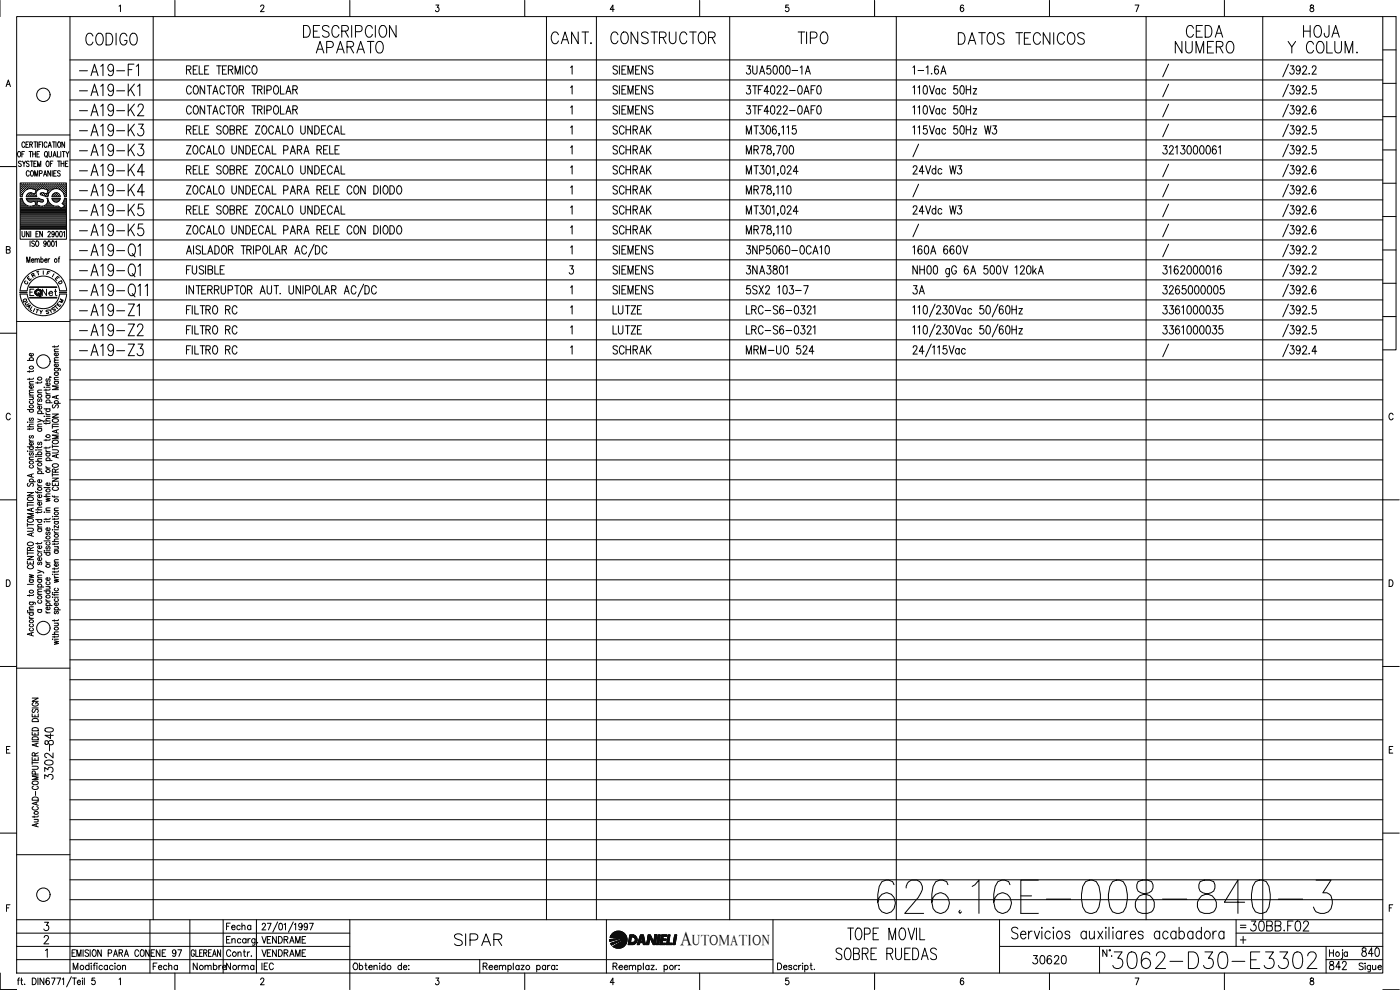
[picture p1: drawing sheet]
<svg xmlns="http://www.w3.org/2000/svg" width="420mm" height="297mm" viewBox="0 0 420 297" stroke-linecap="round" stroke-linejoin="round" font-family="sans-serif">
<defs><g id="words">
<text font-size="15" x="262.1" y="275.2">626.16E-008-840-3</text>
<text font-size="8.8" x="332.7" y="291.7">3062-D30-E3302</text>
<g font-size="7.5">
<text x="22.6" y="78.3">-A19-Q1</text>
<text x="22.6" y="84.3">-A19-Q1</text>
<text x="22.6" y="90.3">-A19-Q11</text>
</g>
<g font-size="7.1">
<text x="24.7" y="14.8">CODIGO</text>
<text x="90" y="12.3">DESCRIPCION</text>
<text x="93.8" y="17.3">APARATO</text>
<text x="164" y="14.5">CANT.</text>
<text x="182" y="14.5">CONSTRUCTOR</text>
<text x="238.1" y="14.5">TIPO</text>
<text x="286.5" y="14.5">DATOS TECNICOS</text>
<text x="351.4" y="17.3">NUMERO</text>
<text x="354.9" y="12.3">CEDA</text>
<text x="385.2" y="17.3">Y COLUM.</text>
<text x="389.8" y="12.3">HOJA</text>
<text x="22.6" y="24">-A19-F1</text>
<text x="22.6" y="30">-A19-K1</text>
<text x="22.6" y="36">-A19-K2</text>
<text x="22.6" y="42">-A19-K3</text>
<text x="22.6" y="48">-A19-K3</text>
<text x="22.6" y="54">-A19-K4</text>
<text x="22.6" y="60">-A19-K4</text>
<text x="22.6" y="66">-A19-K5</text>
<text x="22.6" y="72">-A19-K5</text>
<text x="22.6" y="96">-A19-Z1</text>
<text x="22.6" y="102">-A19-Z2</text>
<text x="22.6" y="107.9">-A19-Z3</text>
<text x="135.1" y="285">SIPAR</text>
<text x="249.8" y="289.3">SOBRE RUEDAS</text>
</g>
<g font-size="6.2">
<text x="182.7" y="41.6">SCHRAK</text>
<text x="182.7" y="53.6">SCHRAK</text>
<text x="182.7" y="59.6">SCHRAK</text>
<text x="182.7" y="71.6">SCHRAK</text>
<text x="272.7" y="89.6">3A</text>
<text x="373.9" y="280.5">30BB.F02</text>
</g>
<text font-size="5.9" x="204.2" y="283.4">A</text>
<g font-size="5.7">
<text x="182.7" y="47.3">SCHRAK</text>
<text x="182.7" y="65.6">SCHRAK</text>
<text x="272.7" y="65.6">24Vdc W3</text>
<text x="222.6" y="83.6">3NA3801</text>
<text x="182.7" y="101.6">LUTZE</text>
<text x="222.6" y="101.6">LRC-S6-0321</text>
<text x="182.7" y="107.6">SCHRAK</text>
<text x="222.6" y="107.6">MRM-UO 524</text>
<text x="16.9" y="224.7" transform="rotate(-90 16.9 224.7)">840</text>
<text x="16.9" y="234.9" transform="rotate(-90 16.9 234.9)">3302-</text>
<text x="308.7" y="290.3">30620</text>
<text x="397.9" y="292.1">842</text>
<text x="407.5" y="288.2">840</text>
</g>
<g font-size="5.3">
<text x="11.6" y="90">Net</text>
<text x="77.3" y="284.3">VENDRAME</text>
<text x="77.3" y="288.2">VENDRAME</text>
</g>
<g font-size="4.9">
<text x="66.7" y="280.1">Fecha</text>
<text x="44.8" y="292.1">Fecha</text>
<text x="56.8" y="292.1">Nombre</text>
<text x="66.7" y="292.1">Norma</text>
<text x="77.3" y="292.1">IEC</text>
</g>
<text font-size="4.4" x="207.8" y="283.4">UTOMATION</text>
<g font-size="4">
<text x="12.7" y="83.6">F</text>
<text x="6" y="86.4">C</text>
<text x="7.1" y="85.4">E</text>
<text x="8.1" y="84.3">R</text>
<text x="16.2" y="86.4">D</text>
<text x="5.6" y="92.1">Q</text>
<text x="6.3" y="92.8">U</text>
<text x="6.7" y="93.8">A</text>
<text x="14.5" y="94.5">S</text>
<text x="16.6" y="92.1">M</text>
</g>
<text font-size="3.5" x="371.1" y="279.4">=</text>
</g></defs>
<!-- layer: DCA_A3E2|CART -->
<g fill="none" stroke="#000" stroke-width=".3">
<path d="M0 .1v4.9M5 5h410v287h-410zM21 5v287M35.7 1.8l.5-.3v2M52.5 .1v4.9M78.2 2l.4-.5h.3l.3 .3-.2 .7-.9 1h1.2M105 .1v4.9M130.8 1.5h.9l-.5 .7a.61 .61 0 0 1 .5 1 .61 .61 0 0 1-1-.1M157.5 .1v4.9M184.3 2.8h-1.2l.8-1.3v2M210 .1v4.9M236.6 1.5h-.8v.9a.62 .62 0 0 1 .9 0 .62 .62 0 0 1-.1 .9 .62 .62 0 0 1-.9-.2"/>
<path d="M262.5 .1v4.9M289.2 1.8l-.4-.3a1.12 1.12 0 0 0 0 2 .59 .59 0 0 0 .5-.8 .59 .59 0 0 0-1-.2l-.1 .3M315 .1v4.9M340.7 1.5h1.1l-.8 2M367.5 .1v4.9M393.3 1.6l-.1 .4 .3 .2a.65 .65 0 0 1 .8 .6 .65 .65 0 0 1-.7 .7 .66 .66 0 0 1-.4-.8 .66 .66 0 0 1 .8-.5l.2-.2-.1-.4zM415 5h4v100h-4M415 15h4M1.8 26l.7-2 .6 2M2.1 25.3h.8M415 35h4M415 25h4"/>
<path d="M0 50h5M5 40.5h16M5.4 45.7l.2-.2a.86 .86 0 0 1 .6 .8 .86 .86 0 0 1-.6 .8l-.4-.6zM6.1 56.8h.1M6.1 56.2h.1M6.1 55.5h.1M6.1 57.4h.1M6.1 58.1h.1M6.1 58.7h.1M6.1 60h.5M6.1 59.7h.5M6.3 57.1h.2"/>
<path d="M6.3 56.5h.2M6.3 55.9h.2M6.3 55.2h.2M6.3 57.8h.2M6.3 58.4h.2M6.4 48.5l-.3-.2-.6 .2 .2 .5 .6 .3 .1 .4-.3 .3-.6-.3M6.4 55.1v.2M6.4 55.8v.2M6.4 56.4v.2M6.4 57.1v.1M6.4 57.7v.2M6.4 58.3v.2"/>
<path d="M6.6 46.2h.4M6.6 56.8h.2M6.6 56.2h.2M6.6 55.5h.2M6.6 57.4h.2M6.6 58.1h.2M6.7 48.3l.5 .8 .5-.8M6.7 55.4v.2M6.7 56.1v.1M6.7 56.7v.2M6.7 57.3v.2M6.7 58v.2"/>
<path d="M7 57.1h.1M7 56.5h.1M7 55.9h.1M7 55.2h.1M7 55.1v.2M7 55.8v.2M7 56.4v.2M7 57.1v.1M7.2 49.1v.9M7.3 56.8h.2M7.3 56.2h.2M7.3 55.5h.2"/>
<path d="M7.3 45.5h-.7v1.6M7.4 55.4v.2M7.4 56.1v.1M7.4 56.7v.2M7.5 43a.47 .47 0 0 0-.6-.4 .47 .47 0 0 0-.3 .6v.4a.46 .46 0 0 0 .3 .6 .46 .46 0 0 0 .6-.4M7.6 56.5h.1M7.6 55.9h.1M7.6 55.2h.1M7.7 55.1v.2M7.7 55.8v.2M7.7 56.4v.2M7.8 43.3h.5"/>
<path d="M7.9 56.8h.1M7.9 56.2h.2M7.9 55.5h.2M8 55.4v.2M8 56.1v.1M8 56.7v.1M8 59.7h3.7M8 58.7h.1M8.2 60h4.5M8.3 56.5h.1M8.3 55.9h.1M8.3 55.2h.1"/>
<path d="M8.3 58.4h.1M8.3 55.1v.2M8.3 55.8v.2M8.3 56.4v.2M8.3 58.3v.2M8.6 42.6h-.8v1.6h.8M8.6 56.2h.1M8.6 55.5h.1M8.6 58.7h.1M8.6 55.4v.2M8.6 56.1v.1M8.6 58.6v.2"/>
<path d="M8.7 48.5l-.2-.2-.6 .2 .1 .4 .5 .3a.43 .43 0 0 1 .1 .7 .43 .43 0 0 1-.7-.2M8.7 45.5h.9M8.7 58.1l-.1 .1M8.8 51.6l-.3-.4a.86 .86 0 0 0-.6 .8 .86 .86 0 0 0 .6 .9l.3-.5M8.9 56.5h.1M8.9 55.9h.1M8.9 55.2h.1M8.9 58.4h.1M8.9 43.3l.8-.1v-.5l-.8-.1v1.6M8.9 55.1v.2M8.9 55.8v.2M8.9 56.4v.1"/>
<path d="M8.9 58.3v.2M9.1 48.3h.8M9.1 45.5v1.6M9.2 56.2h.2M9.2 55.5h.2M9.2 58.1h.2M9.2 58.7h.2M9.2 51.4l.3-.2a.86 .86 0 0 1 .6 .8 .86 .86 0 0 1-.6 .9l-.4-.7zM9.3 55.4v.2M9.3 56.1v.1M9.3 58v.2M9.3 58.6v.2"/>
<path d="M9.3 43.3l.4 .9M9.5 48.3v1.7M9.5 56.5h.2M9.5 55.9h.2M9.5 55.2h.2M9.5 58.4h.2M9.6 55.1v.2M9.6 55.8v.2M9.6 56.4v.1M9.6 58.3v.2M9.8 46.2h.8M9.8 45.5v1.6"/>
<path d="M9.8 56.2h.2M9.8 55.5h.2M9.8 58.7h.2M9.9 56.7l.9 .3-.3 1.2-1-.3M9.9 56.7a2.54 2.54 0 0 0-3.2 2.3h-.6v-4.1h13.8v4.1h-.6l-.5-1.4-1-.8M9.9 58.2h.1M9.9 55.4v.2M9.9 56.1v.1M9.9 58.6v.2M10.2 42.6h.8M10.2 49.1h.4M10.2 56.5h.1"/>
<path d="M10.2 55.9h.1M10.2 55.2h.1M10.2 58.4h.1M10.2 55.1v.2M10.2 55.8v.2M10.2 56.4v.2M10.2 58.3v.2M10.4 52.9v-1.7l.5 1.7 .4-1.7v1.7M10.5 56.8h.1M10.5 56.2h.1M10.5 55.5h.1M10.5 58.7h.1"/>
<path d="M10.5 55.4v.2M10.5 56.1v.1M10.5 56.7v.1M10.5 58.6v.2M10.6 42.6v1.6M10.6 58.1h.1M10.6 45.5v1.6M10.8 56.5h.1M10.8 55.9h.1M10.8 55.2h.1M10.8 55.1v.2M10.8 55.8v.2"/>
<path d="M10.8 56.4v.2M10.9 57.1h.1M10.9 48.3h-.7v1.7h.7M11.1 46.2h.5M11.1 56.8h.2M11.1 56.2h.2M11.1 55.5h.2M11.2 55.4v.2M11.2 56.1v.1M11.2 56.7v.2M11.2 42.6v1.6M11.3 50v-1.7l.4 1.7 .5-1.7v1.7"/>
<path d="M11.4 56.5h.2M11.4 55.9h.2M11.4 55.2h.2M11.5 55.1v.2M11.5 55.8v.2M11.5 56.4v.2M11.7 43.3h.4M11.7 56.2h.2M11.7 55.5h.2M11.8 59.6l1 .3M11.8 55.4v.2M11.8 56.1v.1"/>
<path d="M11.8 56.8a1.45 1.45 0 0 0-.7 2.1l-3.2 .1 .6-1 1-.1M11.8 59.6l-3.9-.1 .6 1 1 .1M11.9 45.5h-.8v1.6h.8M11.9 52.1l.6-.1 .1-.7-.7-.1v1.7M12.1 56.5h.1M12.1 55.9h.1M12.1 55.2h.1M12.1 55.1v.2M12.1 55.8v.2M12.1 56.4v.2M12.4 56.2h.1M12.4 55.5h.1"/>
<path d="M12.4 58.1h.1M12.4 42.6h-.7v1.6M12.4 55.4v.2M12.4 56.1v.1M12.4 58v.2M12.7 56.5h.1M12.7 55.9h.1M12.7 55.2h.1M12.7 58.4h.1M12.7 42.6v1.6M12.7 55.1v.2M12.7 55.8v.2"/>
<path d="M12.7 56.4v.1M12.7 58.3v.2M12.8 59.9a.45 .45 0 0 1 .1 .7 .45 .45 0 0 1-.6 0l-1-.3-.3 1.2 .8 .3M13 56.2h.2M13 55.5h.2M13 58.1h.2M13.1 52.9l.4-1.7 .5 1.7M13.1 55.4v.2M13.1 56.1v.1M13.1 58v.2M13.1 57.9l-.5-.1a.36 .36 0 0 0-.4 .2 .36 .36 0 0 0 0 .4M13.3 52.3h.5"/>
<path d="M13.3 56.5h.2M13.3 55.9h.2M13.3 55.2h.2M13.3 58.4h.2M13.4 55.1v.2M13.4 55.8v.2M13.4 56.4v.2M13.4 58.3v.2M13.5 56.7l.9 .4-.3 1.1-1-.3M13.5 56.7l-.7-.1-1 .2M13.6 45.5h.1a.86 .86 0 0 1 .6 .8 .86 .86 0 0 1-.6 .8 1.14 1.14 0 0 1-.1-1.6zM13.6 56.2h.2"/>
<path d="M13.6 55.5h.2M13.6 58.7h.2M13.7 55.4v.2M13.7 56.1v.1M13.7 58.6v.2M13.9 46.8l.3 .4M14 56.5h.1M14 55.9h.1M14 55.2h.1M14 58.4h.1M14 55.1v.2M14 55.8v.2"/>
<path d="M14 56.4v.2M14 58.3v.2M14.1 48.4l.1-.1a.88 .88 0 0 1 .6 .9 .88 .88 0 0 1-.6 .8 1.09 1.09 0 0 1-.1-1.6zM14.1 43l-.3-.4a.86 .86 0 0 0-.6 .8 .86 .86 0 0 0 .6 .8l.3-.4M14.3 58.7h.1M14.3 56.8h.1M14.3 56.2h.1M14.3 55.5h.1M14.3 58.1h.1M14.4 55.4v.2M14.4 56.1v.1M14.4 56.7v.2"/>
<path d="M14.4 58v.2M14.4 57.4h.1M14.4 44.2l.5-1.6 .5 1.6M14.6 57.1h.1M14.6 56.5h.1M14.6 55.9h.1M14.6 55.2h.1M14.6 57.8h.1M14.6 45.5l.1 1.3 .3 .3 .4-.3 .1-1.3M14.6 43.7h.6M14.6 55.1v.2M14.6 55.8v.2"/>
<path d="M14.6 56.4v.2M14.6 57.1v.1M14.6 57.7h.1M14.9 56.8h.2M14.9 56.2h.2M14.9 55.5h.2M15 55.4v.2M15 56.1v.1M15 56.7v.2M15.1 49.1h.5M15.2 51.2v1.7l-.8-1.7v1.7M15.2 56.5h.2"/>
<path d="M15.2 55.9h.2M15.2 55.2h.2M15.3 55.1v.2M15.3 55.8v.2M15.3 56.4v.2M15.5 56.8h.1M15.5 56.2h.2M15.5 55.5h.2M15.6 59.5h2.5a1.26 1.26 0 0 1-1.3 1.1 1.26 1.26 0 0 1-1.2-1.1zM15.6 55.4v.2M15.6 56.1v.1M15.6 56.7v.1"/>
<path d="M15.7 51.2v1.7M15.7 59.7h2.2M15.7 42.6h.9M15.9 48.3h-.8v1.7M15.9 56.5h.1M15.9 55.9h.1M15.9 55.2h.1M15.9 60h1.9M15.9 47.1l.5-1.6 .5 1.6M15.9 55.1v.2M15.9 55.8v.2M15.9 56.4v.2"/>
<path d="M15.9 58.4v.1M16 58.4h.1M16 58.2a1.22 1.22 0 0 1 1.3-.3 1.22 1.22 0 0 1 .8 1.1h-2.5zM16.1 46.6h.6M16.1 52h.5M16.2 42.6v1.6M16.2 56.2h.1M16.2 55.5h.1M16.2 58.7h.1M16.3 55.4v.2M16.3 56.1v.1M16.3 58.1v.1"/>
<path d="M16.3 58.6v.2M16.3 58.1h.1M16.5 56.5h.1M16.5 55.9h.1M16.5 55.2h.1M16.5 58.4h.1M16.6 55.1v.2M16.6 55.8v.2M16.6 56.4v.1M16.6 58.3v.2M16.8 42.6v1.6M16.8 56.2h.2"/>
<path d="M16.8 55.5h.2M16.8 58.1h.2M16.8 58.7h.2M16.9 51.2h-.8v1.7h.8M16.9 55.4v.2M16.9 56.1v.1M16.9 58v.2M16.9 58.6v.2M17.1 56.5h.2M17.1 55.9h.2M17.1 55.2h.2M17.1 58.4h.2"/>
<path d="M17.2 55.1v.2M17.2 55.8v.2M17.2 56.4v.1M17.2 58.3v.2M17.2 45.5v1.6h.7M17.3 48.3h.8M17.4 42.8l.3-.2a.86 .86 0 0 1 .6 .8 .86 .86 0 0 1-.6 .8l-.4-.6zM17.4 56.2h.2M17.4 55.5h.2M17.4 58.7h.2M17.5 55.4v.2M17.5 56.1v.1"/>
<path d="M17.5 58.6v.2M17.7 48.3v1.7M17.8 56.5h.1M17.8 55.9h.1M17.8 55.2h.1M17.8 55.1v.2M17.8 55.8v.2M17.8 56.4v.2M17.8 56.8a2.53 2.53 0 0 0-3.4 2.2h-.8l-1.4-.6M18.1 51.4a.42 .42 0 0 0-.6-.2 .42 .42 0 0 0-.1 .6l.5 .3a.43 .43 0 0 1 .1 .7 .43 .43 0 0 1-.7-.2M18.1 56.8h.1M18.1 56.2h.1"/>
<path d="M18.1 55.5h.1M18.2 55.4v.2M18.2 56.1v.1M18.2 56.7v.2M18.2 45.5v1.6M18.3 49.1h.9M18.3 48.3v1.7M18.4 56.5h.1M18.4 55.9h.1M18.4 55.2h.1M18.5 55.1v.2M18.5 55.8v.2"/>
<path d="M18.5 56.4v.2M18.5 57.1h.1M18.7 45.5h.8M18.7 56.8h.2M18.7 56.2h.2M18.7 55.5h.2M18.8 57.3l.1 .1M18.8 55.4v.2M18.8 56.1v.1M18.8 56.7v.2M19 57.1h.2M19 56.5h.2"/>
<path d="M19 55.9h.2M19 55.2h.2M19 57.8h.2M19.1 45.5v1.6M19.1 55.1v.2M19.1 55.8v.2M19.1 56.4v.2M19.1 57.1v.1M19.1 57.7v.2M19.2 48.3v1.7M19.3 56.8h.2M19.3 56.2h.2"/>
<path d="M19.3 55.5h.2M19.3 57.4h.2M19.3 58.1h.2M19.3 60h.5M19.4 42.6v1.6l-.8-1.6v1.6M19.4 58.7h.1M19.4 59.7h.4M19.4 55.4v.2M19.4 56.1v.1M19.4 56.7v.2M19.4 57.3v.2M19.4 58v.2"/>
<path d="M19.4 58.6v.2M19.6 49.1h.5M19.7 57.1h.1M19.7 56.5h.1M19.7 55.9h.1M19.7 55.2h.1M19.7 57.8h.1M19.7 58.4h.1M19.7 55.1v.2M19.7 55.8v.2M19.7 56.4v.2M19.7 57.1v.1"/>
<path d="M19.7 57.7v.2M19.7 58.3v.2M19.8 45.5l.4 .7 .5-.7M20.4 48.3h-.8v1.7h.8M415 55h4M415 45h4M1.9 74.9l1-.1 .1-.6-1.1-.2v2l1.1-.2v-.5l-.4-.4M6.1 68.8v3h13.8v-3M6.1 64.4h13.7M6.1 64.1h13.7M6.1 63.8h13.7M6.1 63.5h13.7"/>
<path d="M6.1 63.1h13.7M6.1 62.9h13.7M6.1 62.5h12.1M6.1 62.2h11.8M6.1 61.9h2.3M6.1 61.6h1.6M6.1 61.2h1.3M6.1 60.9h1M6.1 60.6h.8M6.1 60.3h.6M6.1 64.8h13.7M6.1 65.1h13.7"/>
<path d="M6.1 65.4h13.7M6.1 65.7h13.7M6.1 66h13.7M6.1 66.3h13.7M6.1 66.7h13.7M6.1 67h13.7M6.1 67.3h13.7M6.1 67.6h13.7M6.1 67.9h13.7M6.1 68.2h13.7M6.1 68.6h13.7M6.6 69.4v1.2l.4 .5 .5-.5v-1.2"/>
<path d="M8 78.7v-1.6l.5 1.6 .5-1.6v1.6M8.4 60.3h1.7M8.7 69.4v1.7l-.8-1.7v1.7M9 72.3v1.6M9.2 69.4v1.7M9.4 78.1h.8l-.2-.4a.46 .46 0 0 0-.6 .5 .46 .46 0 0 0 .8 .3M9.5 60.6l1-.3 .2 1.2-.8 .3M9.9 61.9h2M10.3 72.5a.42 .42 0 0 0-.6-.2 .42 .42 0 0 0 0 .7l.4 .1a.43 .43 0 0 1 .1 .7 .43 .43 0 0 1-.7-.1M10.5 78l.3-.4 .3 .1 .1 1M10.5 77.6v1.1M10.5 60.3h.7"/>
<path d="M10.6 60.6h.5M10.7 60.9h.3M10.8 61.6h.2M10.8 72.5l.2-.2a.86 .86 0 0 1 .7 .8 .86 .86 0 0 1-.7 .8l-.3-.6zM10.8 61.2h.2M10.8 70.2h.5M11.2 78l.3-.4 .2 .1 .1 1M11.6 69.4h-.8v1.7h.8M11.7 60.3h1.3M11.8 61.7l1 .2M12.3 77.9l.1-.2a.46 .46 0 0 1 .6 .5 .46 .46 0 0 1-.7 .3M12.3 77.1v1.6"/>
<path d="M12.7 69.4v1.7l-.8-1.7v1.7M13.3 61.9h2.8M13.4 78.1h.7l-.1-.4a.46 .46 0 0 0-.6 .5 .46 .46 0 0 0 .7 .3M13.8 61.6h1.7M13.9 72.8l-.2 .4a.43 .43 0 0 1-.6-.5 .43 .43 0 0 1 .7-.2l.1 .7-.2 .7h-.3l-.2-.2M14.1 61.2h1M14.3 60.9h.5M14.4 60.6h.2M14.4 69.8a.38 .38 0 0 1 .5-.4 .38 .38 0 0 1 .1 .6l-.6 1.1h.8M14.4 60.3h.1M14.4 72.4l.2-.1a.96 .96 0 0 1 0 1.6l-.3-.7zM14.4 77.6v1.1"/>
<path d="M14.9 77.6l-.5 .5M15.6 72.4l.2-.1a.96 .96 0 0 1 0 1.6l-.3-.7zM16.1 60.3h1.4M16.3 70l-.2 .3a.42 .42 0 0 1-.6-.4 .42 .42 0 0 1 .7-.3l.1 .7-.2 .7-.3 .1-.2-.3M16.6 72.6l.3-.3v1.6M16.9 69.5l.2-.1a.96 .96 0 0 1 0 1.7l-.4-.8zM17.4 77.6h.5M17.4 61.8l.9 .7 1.1-.6M17.5 61.8a2.56 2.56 0 0 1-3.1-2.3h-.3a1.59 1.59 0 0 1-1.3 2.3M17.9 77.1l-.2 .1v1.5M18 69.5l.2-.1a.96 .96 0 0 1 0 1.7l-.3-.8zM18.4 62.5h1.4"/>
<path d="M18.6 61.1l.7-1.6h.6v9.3h-13.8v-9.3h.5a2.56 2.56 0 0 0 3.3 2.3M18.7 61.1l.7 .7M18.9 60.9h.9M18.9 61.2h.9M19 62.2h.8M19 69.7l.3-.3v1.7M19.1 60.6h.7M19.3 61.6h.5M19.3 60.3h.5M19.5 61.9h.3M415 75h4M415 65h4"/>
<path d="M0 100h5M5 96.5h16M6 87.2a7 7 0 0 1 7-6.5 7 7 0 0 1 7 6.5M6 88.2a7 7 0 0 0 7 6.5 7 7 0 0 0 7-6.5M8.2 87.2a4.9 4.9 0 0 1 4.8-4.4 4.9 4.9 0 0 1 4.9 4.4M8.2 88.2a4.9 4.9 0 0 0 4.8 4.4 4.9 4.9 0 0 0 4.9-4.4M8.9 86.1h8.2v.2h-8.2M8.9 89.2h8.2v.2h-8.2zM9 86.2h8M9 89.3h8M10.2 86.8h-1.2v1.9M11 92.8l.6 .2"/>
<path d="M12 93.1l.3 .5 .4-.4M12.3 93.6l-.1 .6M415 95h4M415 85h4M8.2 108.1h1.8M8.8 111.2v.5M8.8 113.5v.5M8.8 119.1h1.2M8.8 118.6h1.2M8.8 115.3h1.2M9.1 108.1l-.2-.1a.56 .56 0 0 1 .5-.7 .56 .56 0 0 1 .5 .7l-.1 .1M9.7 119.1l.3 .4-.1 .3-1.1 .1"/>
<path d="M9.8 115.7a.53 .53 0 0 1 0 .8 .53 .53 0 0 1-.7-.1l-.3-.5 .6-.2v.8M9.8 106l.1 .2a.53 .53 0 0 1-.5 .6 .53 .53 0 0 1-.4-.7l.4-.1v.8M10 117.8l-1.1 .1-.1 .3 .3 .4M10 117l-1.1 .1-.1 .4 .3 .3M10 114.5l-1.1 .1-.1 .3 .3 .4M10 113.4l-.3 .4h-1.5M10 111.2l-.1 .2-1.7 .1M11.3 114.6v.5M11.3 117.8h1.2M11.6 119.7l-.3 .3 .1 .4h.4l.2-.7h.3l.2 .3-.2 .5M12.5 117l-1.1 .1-.1 .4 .4 .3M12.5 114.5l-.3 .4h-1.5"/>
<path d="M13.2 116.2h.2zM13.8 117.6l.1 .4 .5 .2M13.8 116.7v.5M13.8 118.6h1.2M13.8 118.2h1.2M13.8 116.2h1.2M14.1 118.6a.56 .56 0 0 0 .2 1 .56 .56 0 0 0 .7-.7l-.2-.3M14.1 113.7l-.3 .2 .1 .5h.4l.2-.7h.3l.2 .2-.2 .6M14.8 114.9l.1 .1a.54 .54 0 0 1-.5 .7 .54 .54 0 0 1-.4-.8h.4v.8M14.9 113.1l.5 .1M15 116.7l-.3 .3h-1.5M16.3 110.5l1.6 .1 .1 .6"/>
<path d="M16.3 103.7v.5M16.3 114.5h1.2M16.3 113.9h1.2M16.3 111.8h1.2M16.3 108.8h1.2M16.3 105.5h1.2M16.6 114.5l-.2 .1a.55 .55 0 0 0 .5 .7 .55 .55 0 0 0 .5-.7l-.1-.1M16.6 111.8l-.2 .2a.53 .53 0 0 0 .5 .7 .53 .53 0 0 0 .4-.9M16.6 110.5l-.2 .2a.52 .52 0 0 0 .6 .7 .52 .52 0 0 0 .3-.9M16.9 118.8v.7M17.3 109.2l.1 .2a.53 .53 0 0 1-.5 .7 .53 .53 0 0 1-.4-.8l.3-.1v.9M17.3 105.9a.57 .57 0 0 1-.3 1 .57 .57 0 0 1-.7-.7l.5-.3v.9"/>
<path d="M17.5 118.6l-1.8 .6 1.8 .5M17.5 115.8h-1.8l1.8 .6-1.8 .5h1.8M17.5 113.2l-1.1 .1-.1 .3 .4 .3M17.5 108.1h-1.1l-.1 .4 .4 .3M17.5 107.3l-1.1 .1-.1 .3 .4 .4M17.5 104.8h-1.1l-.1 .4 .4 .3M17.5 103.7l-.3 .3h-1.5M3.1 124.4a.63 .63 0 0 0-.8-.4 .63 .63 0 0 0-.4 .7v.5a.63 .63 0 0 0 .4 .8 .63 .63 0 0 0 .8-.5M8.2 126.6h.2zM8.2 128h1.8M8.2 134.1h1.8M8.2 122.9h1.8"/>
<path d="M8.3 135.4h.1M8.8 131.8l.1 .4 .5 .2M8.8 128.5v.5M8.8 137.9h1.2M8.8 135.4h1.2M8.8 132.4h1.2M8.8 126.6h1.2M9.1 139.6l-.2 .1a.56 .56 0 0 0 .5 .8 .56 .56 0 0 0 .5-.8l-.1-.1M9.1 135.8l-.3 .3 .3 .5 .4-.7h.4l.1 .4-.2 .3M9.1 134.1l-.2 .1a.55 .55 0 0 0 .5 .7 .55 .55 0 0 0 .5-.7l-.1-.1M9.1 130.7l-.3 .3 .3 .5 .4-.7h.4l.1 .4-.2 .3M9.1 125.4l-.3 .3 .1 .4h.4l.2-.6 .3-.1 .2 .3-.2 .5"/>
<path d="M9.1 122.9l-.2 .1a.55 .55 0 0 0 .5 .7 .55 .55 0 0 0 .5-.7l-.1-.1M9.1 120.3l-.2 .1a.55 .55 0 0 0 .5 .7 .55 .55 0 0 0 .5-.7l-.1-.1M9.8 132.7l.1 .2a.53 .53 0 0 1-.5 .7 .53 .53 0 0 1-.4-.8l.4-.1v.9M10 137.1l-1.1 .1-.1 .4 .3 .3M10 128.4l-.1 .3-1.7 .1M10 127.3h-1.1l-.1 .4 .3 .3M10.7 136.9h.2zM10.7 135h.2zM10.7 138.4h1.8M10.7 136.4h1.8M11.3 125.7l1.2 .5-1.2 .4M11.3 120.8l.1 .4 .5 .2"/>
<path d="M11.3 134v.5M11.3 136.9h1.2M11.3 135h1.2M11.3 128.6h1.2M11.3 128h1.2M11.3 124.1h1.8M11.3 121.4h1.2M11.6 136.4l-.2-.1a.56 .56 0 0 1 .5-.7 .56 .56 0 0 1 .5 .7l-.1 .1M11.6 132.7l-.3 .3 .3 .5 .4-.8h.4l.1 .5-.2 .3M11.6 128.6l-.2 .1a.54 .54 0 0 0 .6 .7 .54 .54 0 0 0 .3-.8M11.6 124.1l-.2-.1a.56 .56 0 0 1 .5-.7 .56 .56 0 0 1 .5 .7l-.1 .1M12.3 121.9l.1 .1a.54 .54 0 0 1-.5 .8 .54 .54 0 0 1-.4-.9h.4v.9"/>
<path d="M12.5 137.6l-1.1 .1-.1 .3 .4 .4M12.5 133.9l-.3 .4h-1.5M12.5 127.2l-1.1 .1-.1 .4 .4 .3M12.5 126.2l.6 .2v.3M13.2 124.9h.2zM13.2 126.3h1.8M13.2 122.7h1.8M13.8 139.9l.1 .3 .5 .2M13.8 134.9l.1 .4 .5 .2M13.8 123.9l.1 .3 .5 .2M13.8 126.8v.5M13.8 131.8v.5"/>
<path d="M13.8 134.1v.5M13.8 138.2h1.8M13.8 136h1.2M13.8 135.5h1.2M13.8 124.9h1.2M13.8 124.4h1.2M13.8 120.8h1.8M14.1 138.2l-.2-.2a.52 .52 0 0 1 .6-.7 .52 .52 0 0 1 .3 .9M14.1 136a.56 .56 0 0 0 .2 .9 .56 .56 0 0 0 .7-.6l-.2-.3M14.1 122.7l-.2 .1a.56 .56 0 0 0 .5 .7 .56 .56 0 0 0 .5-.7l-.1-.1M14.1 120.8a.56 .56 0 0 1 .2-.9 .56 .56 0 0 1 .7 .7l-.2 .2M15 134.1l-.3 .3h-1.5"/>
<path d="M15 131.7l-.1 .3-1.7 .1M15 126.7l-.1 .3-1.7 .1M15 125.5l-1.1 .1-.1 .4 .4 .3M15.7 134.9h1.3l.5 .5-.1 .3-.4 .2h-1.3M15.7 124.2h1.8l-1.8 1h1.8M15.7 127.5v1M15.7 133.4v1M15.7 133.9h1.8M15.7 128h1.8M15.7 127.3h1.8M15.8 139.4a.9 .9 0 0 1 1-.4 .9 .9 0 0 1 .6 .9 .9 .9 0 0 1-1 .4 .9 .9 0 0 1-.6-.9zM15.8 132.3a1.05 1.05 0 0 1 1.7 .4 1.01 1.01 0 0 1-1 .5 1.01 1.01 0 0 1-.8-.7z"/>
<path d="M15.8 125.9a.9 .9 0 0 1 1-.4 .9 .9 0 0 1 .6 .9 .9 .9 0 0 1-1 .4 .9 .9 0 0 1-.6-.9zM16 121.4l-.3 .4 .3 .6 .3-.1 .4-.6a.48 .48 0 0 1 .7-.2 .48 .48 0 0 1 0 .7l-.1 .2M16.3 121h1.8M16.6 121l-.2-.1a.55 .55 0 0 1 .5-.7 .55 .55 0 0 1 .5 .7l-.1 .1M16.9 129.1v.7M16.9 136.5v.7M17.5 136.3l-1.8 .5 1.8 .6M17.5 130.5h-1.8l1.8 .6-1.8 .5h1.8M17.5 128.9l-1.8 .5 1.8 .6M418.1 124.4a.63 .63 0 0 0-.8-.4 .63 .63 0 0 0-.4 .7v.5a.63 .63 0 0 0 .4 .8 .63 .63 0 0 0 .8-.5M0 150h5M8.2 158.5h1.6l.2 .4-.2 .5h-1.6"/>
<path d="M8.2 147.8h1.8l-1.8 .9h1.8M8.2 151.1v.9M8.2 157v.9M8.2 157.4h1.8M8.2 151.5h1.8M8.2 150.8h1.8M8.3 155.9a.9 .9 0 0 1 1-.4 .9 .9 0 0 1 .6 .9 .9 .9 0 0 1-1 .4 .9 .9 0 0 1-.6-.9zM8.3 149.4a.9 .9 0 0 1 1-.3 .9 .9 0 0 1 .6 .9 .9 .9 0 0 1-1 .3 .9 .9 0 0 1-.6-.9zM8.5 145l-.3 .3 .3 .6h.3l.3-.7a.5 .5 0 0 1 .9-.1 .5 .5 0 0 1-.2 .8M8.8 144.6h1.8M9.1 144.6l-.2-.2a.56 .56 0 0 1 .5-.7 .56 .56 0 0 1 .5 .7l-.1 .2M9.4 142.4v.6"/>
<path d="M9.4 152.6v.7M10 159.8l-1.8 .6 1.8 .5M10 154.1h-1.8l1.8 .5-1.8 .6h1.8M10 152.4l-1.8 .6 1.8 .5M10 142.1l-1.8 .6 1.8 .5M10.7 147.4l.3 .4h1.5M10.7 155.9h1.8M10.7 153h1.8M11.3 149.7l.1 .4 .5 .2M11.3 145.2l.1 .3 .5 .3M11.3 140.2l.1 .3 .5 .2M11.3 147.5v.5"/>
<path d="M11.3 153.5v.5M11.3 158.7h1.2M11.3 158.1h1.2M11.3 150.3h1.2M11.3 145.8h1.2M11.3 142.1h1.8M11.3 140.7h1.2M11.6 158.7l-.2 .1a.54 .54 0 0 0 .6 .7 .54 .54 0 0 0 .3-.8M11.6 155.9l-.2 .1a.56 .56 0 0 0 .5 .7 .56 .56 0 0 0 .5-.7l-.1-.1M11.6 142.1l-.2-.1a.56 .56 0 0 1 .5-.8 .56 .56 0 0 1 .5 .8l-.1 .1M12.3 150.7l.1 .2a.54 .54 0 0 1-.5 .7 .54 .54 0 0 1-.4-.8l.4-.1v.9M12.3 148.4l.1 .2a.54 .54 0 0 1-.5 .7 .54 .54 0 0 1-.4-.8l.4-.1v.9"/>
<path d="M12.3 143.9l.1 .2a.54 .54 0 0 1-.5 .7 .54 .54 0 0 1-.4-.8l.4-.1v.9M12.5 157.3l-1.1 .1-.1 .4 .4 .3M12.5 153.4l-.3 .4h-1.5M12.5 152.2l-1.1 .1-.1 .3 .4 .4M13.2 156.5h.2zM13.2 153.7h.2zM13.2 149h1.8M13.2 146.3h1.8M13.8 149.4l1.2 .2-1.2 .3 1.2 .3-1.2 .3M13.8 156.5h1.2M13.8 155.6v.4M13.8 153.7h1.2"/>
<path d="M13.8 153.1h1.2M13.8 140.4h1.2M14.1 159.6l-.3 .3 .1 .4h.4l.2-.6 .3-.1 .2 .3-.2 .5M14.8 158.4a.51 .51 0 0 1 0 .6 .51 .51 0 0 1-.7 .1 .51 .51 0 0 1-.1-.7h.4v.8M14.8 144.9a.57 .57 0 0 1-.3 .9 .57 .57 0 0 1-.7-.7l.6-.2v.8M15 155.5l-.1 .3h-1.7M15 152.4l-1.1 .1-.1 .3 .4 .3M15 148.2h-1.1l-.1 .4 .4 .4M15.7 158.9h.2zM15.7 155h.2zM15.7 148.7l.3 .4h1.5M15.7 144.8v.9h1.8v-.9"/>
<path d="M15.7 143.5h1.8l-1.8 .9h1.8M15.7 142.4h1.8M15.7 141.9v1M16.1 146.1a.53 .53 0 0 0-.4 .7 .53 .53 0 0 0 .7 .3h.4a.53 .53 0 0 0 .7-.3 .53 .53 0 0 0-.4-.7M16.3 159.4l.1 .3 .4 .2M16.3 156.5h1.2M16.3 148.8v.5M16.3 155.5v.5M16.3 159.9h1.2M16.3 158.9h1.2M16.3 155h1.2M16.3 153.2h1.2"/>
<path d="M16.6 156.5l-.2 .1a.55 .55 0 0 0 .5 .7 .55 .55 0 0 0 .5-.7l-.1-.1M16.6 141.7l-.1-.9h-.7l-.1 .9h1.8M16.6 145.1v.6M17.5 157.7v.7l-1.2-.7v.7M17.5 155.4l-.1 .3-1.7 .1M17.5 152.4l-1.1 .1-.1 .4 .4 .3M17.5 140.7l-.9 .5M415 150h4.9M1.9 174a1.01 1.01 0 0 1 1.2 1 1.01 1.01 0 0 1-1.2 1zM8.2 168.3v.9h1.8v-.9M8.2 166.9h1.8l-1.8 1h1.8M8.2 175.3h1.8"/>
<path d="M8.2 165.9h1.8M8.2 165.5v.9M8.3 162.9a.9 .9 0 0 1 1-.3 .9 .9 0 0 1 .6 .9 .9 .9 0 0 1-1 .3 .9 .9 0 0 1-.6-.9zM8.6 169.7a.52 .52 0 0 0-.4 .6 .52 .52 0 0 0 .7 .4h.5a.52 .52 0 0 0 .6-.4 .52 .52 0 0 0-.4-.6M8.8 172.4l1.2 .3-1.2 .2 1.2 .3-1.2 .3M8.8 178.4v.5M8.8 174h1.2M9.1 174l-.2 .1a.55 .55 0 0 0 .5 .7 .55 .55 0 0 0 .5-.7l-.1-.1M9.1 165.2l-.1-.8-.6-.1-.2 .9h1.8M9.1 168.7v.5M9.4 160v.7M10 178.3l-.1 .3-1.7 .1"/>
<path d="M10 164.2l-.9 .5M11.3 171.1l1.2 .4-1.2 .4M11.3 165l.1 .3 .5 .3M11.3 178.3h1.2M11.3 176.1h1.8M11.3 173.9h1.2M11.3 173.4h1.2M11.3 165.6h1.2M11.3 162.8v.5M11.6 176.1l-.2-.1a.54 .54 0 0 1 .6-.8 .54 .54 0 0 1 .3 .9M11.6 173.9l-.2 .1a.56 .56 0 0 0 .5 .7 .56 .56 0 0 0 .5-.7l-.1-.1M11.6 168.6l-.3 .3 .1 .5h.4l.2-.7 .3-.1 .2 .3-.2 .5"/>
<path d="M11.6 166l-.2 .1a.54 .54 0 0 0 .6 .8 .54 .54 0 0 0 .3-.9M12.3 167.3l.1 .2a.55 .55 0 0 1-.5 .7 .55 .55 0 0 1-.4-.8l.4-.1v.9M12.3 163.8l.1 .1a.54 .54 0 0 1-.5 .7 .54 .54 0 0 1-.4-.8h.4v.8M12.5 177.5l-1.1 .1-.1 .4 .4 .3M12.5 176.7l-1.1 .1-.1 .4 .4 .3M12.5 172.6l-1.1 .1-.1 .3 .4 .4M12.5 171.5l.5 .2 .1 .3M12.5 162.7l-.3 .4h-1.5M13.2 165.3h.2zM13.2 177.3h1.8M13.2 165.8h1.8M13.2 162.3h1.8"/>
<path d="M13.8 179.8l.1 .4 .5 .2M13.8 168.3l.1 .4 .5 .2M13.8 176h1.2M13.8 168.9h1.2M13.8 165.3h1.2M14.1 177.3l-.2 .1a.53 .53 0 0 0 .5 .7 .53 .53 0 0 0 .4-.8M14.1 174.6l-.2 .1a.53 .53 0 0 0 .5 .8 .53 .53 0 0 0 .4-.9M14.1 165.8l-.2 .2a.52 .52 0 0 0 .6 .7 .52 .52 0 0 0 .3-.9M14.1 164l-.3 .3 .1 .4h.4l.2-.6 .3-.1 .2 .3-.2 .4M14.1 162.7l-.2 .1a.56 .56 0 0 0 .5 .8 .56 .56 0 0 0 .5-.8l-.1-.1M14.7 176l.3 .3-.1 .4-1.1 .1M14.8 173.3l.1 .2a.53 .53 0 0 1-.5 .7 .53 .53 0 0 1-.4-.8l.4-.1v.9"/>
<path d="M15.7 178.1l.1 .3 1.7 .1M15.7 177.8h.2zM15.7 172.3h.2zM15.7 162.5h1.8M15.8 179.2h.1M16.3 173.7l1.2 .3-1.2 .2 1.2 .3-1.2 .3M16.3 172.7l.1 .3 .4 .3M16.3 165.3h1.2M16.3 163v.5M16.3 170.4v.5M16.3 171.4v.4M16.3 178.2v.5"/>
<path d="M16.3 179.2h1.2M16.3 177.8h1.2M16.3 173.3h1.2M16.3 172.3h1.2M16.3 168.7h1.2M16.3 164h1.2M16.6 179.6l-.2 .2a.55 .55 0 0 0 .5 .7 .55 .55 0 0 0 .5-.7l-.1-.2M16.6 176.5l-.2 .1a.52 .52 0 0 0 .6 .7 .52 .52 0 0 0 .3-.8M16.6 165.3l-.2 .1a.55 .55 0 0 0 .5 .7 .55 .55 0 0 0 .5-.7l-.1-.1M17.2 164l.3 .4-.1 .3-1.1 .1M17.3 169.1l.1 .1a.53 .53 0 0 1-.5 .7 .53 .53 0 0 1-.4-.8h.3v.8M17.5 171.3l-.1 .3h-1.7"/>
<path d="M17.5 170.3l-.3 .4h-1.5M17.5 167.9l-1.1 .1-.1 .3 .4 .4M17.5 162.9l-.3 .4h-1.5M17.5 161.7l-1.1 .1-.1 .4 .4 .3M416.9 174a1.01 1.01 0 0 1 1.2 1 1.01 1.01 0 0 1-1.2 1zM0 200h5M8.2 183.8h1.8M8.3 183.2v.2zM8.8 185l.1 .4 .5 .1M8.8 180.7h1.7v.6M8.8 185.5h1.2M8.8 183.3h1.2"/>
<path d="M8.8 182.8h1.2M9.1 188.5l-.2 .1a.55 .55 0 0 0 .5 .7 .55 .55 0 0 0 .5-.7l-.1-.1M9.1 187.3l-.2 .1a.55 .55 0 0 0 .5 .7 .55 .55 0 0 0 .5-.7l-.1-.1M9.1 183.8l-.2 .2a.55 .55 0 0 0 .5 .6 .55 .55 0 0 0 .5-.6l-.1-.2M9.1 180.7l-.2 .1a.55 .55 0 0 0 .5 .7 .55 .55 0 0 0 .5-.7l-.1-.1M9.4 189.9v.7M10 189.7l-1.8 .6 1.8 .5M10 182.1h-1.1l-.1 .4 .3 .3M11.3 182.9h1.2M11.6 182.9l-.2 .2a.54 .54 0 0 0 .6 .7 .54 .54 0 0 0 .3-.9M11.6 180.2l-.2 .1a.56 .56 0 0 0 .5 .7 .56 .56 0 0 0 .5-.7l-.1-.1M13.8 183.3l.1 .4 .5 .2"/>
<path d="M13.8 183.9h1.2M13.8 181.7h1.8M13.8 180.4h1.2M14.1 181.7l-.2-.1a.53 .53 0 0 1 .5-.8 .53 .53 0 0 1 .4 .9M14.8 182.1a.51 .51 0 0 1 0 .7 .51 .51 0 0 1-.7 .1 .51 .51 0 0 1-.1-.7l.4-.1v.9M15.7 190.4h1.8M15.8 191.8h.1M16.3 192.3l1.2 .2-1.2 .3 1.2 .3-1.2 .3M16.3 191.8h1.2M16.3 186v.4M16.3 190.8v.5M16.3 187h1.2"/>
<path d="M16.3 183h1.8M16.6 183.4l-.3 .3 .1 .4h.4l.2-.6 .3-.1 .2 .3-.2 .5M16.6 183l-.2-.1a.55 .55 0 0 1 .5-.7 .55 .55 0 0 1 .5 .7l-.1 .1M17.2 187l.3 .3-.1 .3-1.1 .1M17.3 180.9l.1 .1a.53 .53 0 0 1-.5 .7 .53 .53 0 0 1-.4-.7l.3-.1v.8M17.5 190.7l-.1 .3-1.7 .1M17.5 189.6h-1.1l-.1 .4 .4 .4M17.5 185.9l-.1 .3h-1.7M415 200h4.9M5 200.5h16M1.9 224.9h.7M3 224h-1.1v2h1.1"/>
<path d="M416.9 224.9h.7M418 224h-1.1v2h1.1M0 250h5M5 256.4h16M415 250h4.9M1.9 272.4h.7M3 271.5h-1.1v2M5 276h410M5 280h100M45 276v16M57 276v16M67 276v16"/>
<path d="M77 276v16M105 276v21M182 276v16M183.9 280h3.3M184.1 279.9h3M184.3 279.7h2.6M184.6 279.6h2M185 279.4h1.2M232 276v16M300 276v16M371 280h44M371 276v8"/>
<path d="M416.9 272.4h.7M418 271.5h-1.1v2M0 292v5h5M5 284h100M5 287.9h227M5.2 294.1h.6M5.9 293.4l-.4 .1v.3v1.6M6.2 294.1h.6M6.4 293.4v1.6l.1 .3 .4 .1M7.4 295.2l.1 .1M9.7 293.4a1.01 1.01 0 0 1 1.2 1 1.01 1.01 0 0 1-1.2 1zM11.4 293.4v2"/>
<path d="M13.2 293.4v2l-1.2-2v2M14.8 293.7l-.5-.3a1.12 1.12 0 0 0 .1 2 .59 .59 0 0 0 .5-.8 .59 .59 0 0 0-1-.1l-.1 .3M15.5 293.4h1.1l-.9 2M17.1 293.4h1.1l-.8 2M18.7 293.8l.4-.4v2M21.4 293.1l-1.4 3M21.8 293.4h1.1M22.3 293.4v2M23.2 294.7h1l-.1-.4a.57 .57 0 0 0-.8 .1 .57 .57 0 0 0 .1 .8 .57 .57 0 0 0 .8-.1M24.8 293.4v.2zM24.8 294.1v1.3M25.3 293.4v2"/>
<path d="M28.4 293.4h-.8v.9a.61 .61 0 0 1 .9 0 .61 .61 0 0 1-.1 .9 .61 .61 0 0 1-.9-.2M35.7 293.8l.5-.4v2.1M52.5 292v5M78.2 293.9l.4-.5h.3l.3 .4-.2 .7-.9 1h1.2M130.8 293.4h.9l-.5 .8a.61 .61 0 0 1 .5 .9 .61 .61 0 0 1-1 0M144 287.9v4.1M157.5 292v5M183 282.1h1.3M183 282h1.8M183 282.4h.3M183 282.3h.8M183 281.9l3-.4 .2 .1-3.2 .9z"/>
<path d="M183.1 281.9h2.2M183.1 281.1h4.9M183.2 280.9h4.8M183.2 283.1l3.2-1.2 .2 .2-3.1 1.5M183.2 283.1h1.3M183.3 283.1l.3 .4M183.3 280.8h4.6M183.3 283.2h.9M183.3 280.7h4.5M183.4 283.4h.6M183.4 280.5h4.3M183.5 283.5h.2"/>
<path d="M183.5 280.4h4.1M183.6 282.9h1.2M183.6 280.3h3.9M183.8 280.1h3.6M183.9 284l3-1.7-.2-.2 1.4-.8a2.64 2.64 0 0 1-1.1 2.8 2.64 2.64 0 0 1-3.1-.1zM183.9 282.8h1.2M184 284h3.2M184.1 281.8h1.7M184.1 283.9h3.2M184.2 284.2h2.7M184.3 282.7h1.1M184.3 294.8h-1.2l.8-1.4v2.1"/>
<path d="M184.3 283.7h3.2M184.4 284.3h2.3M184.6 283.6h3M184.7 282.6h.9M184.8 283.5h2.9M184.8 284.4h1.6M185 282.4h.9M185 283.4h2.8M185.1 281.6h1M185.3 283.2h2.5M185.4 282.3h.8M185.5 283.1h2.4"/>
<path d="M185.8 282.9h2.2M185.8 282.1h.7M185.9 281.3h.8M186 282.8h2M186.1 282h.4M186.2 282.7h1.9M186.3 281.7l1.1-.2-1 .3zM186.4 281.8h.3M186.5 282.6h1.6M186.5 281.6h.6M186.7 282.4h1.4M186.7 282.1h1.5"/>
<path d="M186.9 282.3h1.3M186.9 282h1.3M186.9 281.3h.4M187 281.5h.2M187.2 281.9h1M187.5 281.8h.7M187.6 281.5h.5M187.7 281.6h.5M187.8 281.2h-4.7h2.7l.2 .2M188 281.3h.1M188 281.1l-2 .3M188.1 281.1a2.6 2.6 0 0 0-2.5-1.8 2.6 2.6 0 0 0-2.5 1.9"/>
<path d="M188.5 283.4h1.8M188.6 283.2h1.9M188.6 282.9h2.2M188.6 283.1h2.1M188.6 282.7h.6M188.6 282.8h2.4M188.7 282.6h.6M188.7 282.4h.6M188.7 282.3h.6M188.7 282.1h.6M188.8 282h.6M188.8 281.9h.6"/>
<path d="M188.8 281.8h.6M188.8 281.6h.6M188.8 281.5h.6M188.8 281.3h.6M188.9 281.2h.6M188.9 281.1h2M188.9 280.9h1.9M189 280.8h1.7M189 280.7h1.5M189 280.5h1.2M190 280.5h-1l-.5 2.9h1.5M190 281.2h-.5l-.3 1.5h.8"/>
<path d="M190 280.5a1.5 1.5 0 0 1 1.2 1.4 1.5 1.5 0 0 1-1.2 1.5M190.2 282.7h.9M190.3 281.3h.8M190.4 282.6h.7M190.5 281.5h.6M190.5 282.4h.6M190.5 281.6h.7M190.6 282.3h.6M190.6 282.1h.6M190.6 282h.6M190.6 281.9h.6M190.6 281.8h.6"/>
<path d="M191 281.2h-1a.78 .78 0 0 1 .7 .7 .78 .78 0 0 1-.7 .8M191.3 283.4h.6M191.3 283.2h.6M191.3 283.1h.7M191.4 282.9h.6M191.4 282.8h2.2M191.5 282.7h2M191.5 282.6h2M191.6 282.4h1.9M191.6 282.3h.6M191.7 282.1h.6M191.7 282h.6"/>
<path d="M191.8 281.9h.6M191.8 281.8h.6M191.9 281.6h.6M191.9 281.5h.6M191.9 281.3h.7M192 281.2h1.3M192 281.1h1.2M192.1 280.9h1.1M192.1 280.8h1.1M192.2 280.7h.9M192.2 280.5h.9M192.2 280.5h.9l.6 2.9h-.6l-.1-.6h-.9l-.2 .6h-.7z"/>
<path d="M192.6 281.2l.3 1.1h-.7zM192.7 281.3h.6M192.7 281.6h.6M192.7 281.5h.6M192.7 281.8h.7M192.8 282h.6M192.8 281.9h.6M192.8 282.1h.7M192.9 282.3h.6M193 282.9h.6M193 283.1h.6M193 283.2h.7"/>
<path d="M193.1 283.4h.6M194.1 283.4h.6M194.1 283.1h.6M194.1 283.2h.6M194.1 282.8h.7M194.1 282.9h.7M194.2 282.7h.6M194.2 282.6h.6M194.2 282.4h.7M194.3 282.3h.6M194.3 282.1h.6M194.3 282h.6"/>
<path d="M194.3 281.9h.6M194.4 281.8h.5M194.4 281.6h.6M194.4 281.5h.6M194.4 281.3h1.2M194.4 281.2h1.1M194.4 281.1h1.1M194.5 280.9h.9M194.5 280.8h.8M194.5 280.7h.7M194.5 280.5h.7M194.6 280.5l-.5 2.9"/>
<path d="M195.1 281.5h.5M195.2 281.6h.5M195.2 281.8h.6M195.3 281.9h.5M195.4 282h.5M195.4 282.1h.6M195.5 282.3h.5M195.5 282.4h.6M195.6 282.6h1.2M195.7 282.7h1.1M195.7 282.8h1.1M195.8 282.9h.9"/>
<path d="M195.9 283.1h.8M196 283.2h.7M196 283.4h.7M196.2 282.4h.6M196.2 282.3h.6M196.3 282.1h.6M196.3 282h.6M196.3 281.9h.6M196.3 281.8h.6M196.3 281.6h.7M196.4 281.5h.6M196.4 281.3h.6"/>
<path d="M196.4 281.2h.6M196.4 281.1h.7M196.5 280.9h.6M196.5 280.8h.6M196.5 280.7h.6M196.5 280.5h.6M196.6 280.5l-.4 2.1-1-2.1h-.6l-.5 2.9h.6l.3-2.1 1 2.1h.6l.5-2.9h-.5h.5M197.1 283.4h.6M197.1 283.1h.6M197.1 283.2h.6M197.1 282.8h.7M197.1 282.9h.6"/>
<path d="M197.2 282.7h.6M197.2 282.6h.6M197.2 282.4h.6M197.2 282.3h.7M197.3 282.1h.6M197.3 282h.6M197.3 281.9h.6M197.3 281.8h.7M197.4 281.6h.6M197.4 281.5h.6M197.4 281.3h.6M197.4 281.2h.6"/>
<path d="M197.4 281.1h.7M197.5 280.9h.6M197.5 280.8h.6M197.5 280.5h.7l-.5 2.9h-.6zM197.5 280.7h.6M197.5 280.5h.7M198.1 283.2h1.6M198.1 283.4h1.6M198.1 282.9h.6M198.1 283.1h1.6M198.2 282.7h.6M198.2 282.8h.5"/>
<path d="M198.2 282.6h.6M198.2 282.4h.6M198.2 282.3h.6M198.3 282.1h1.6M198.3 282h1.6M198.3 281.9h1.6M198.3 281.8h1.6M198.4 281.6h.5M198.4 281.5h.5M198.4 281.3h.6M198.4 281.2h.6M198.5 281.1h.5"/>
<path d="M198.5 280.9h1.6M198.5 280.8h1.6M198.5 280.7h1.7M198.5 280.5h1.7l-.1 .5h-1.1l-.1 .7h1v.5h-1.1l-.1 .7h1v.5h-1.7zM198.5 280.5h1.7M200.1 283.2h1.6M200.1 283.4h1.6M200.1 282.9h.6M200.1 283.1h1.6M200.2 282.7h.5M200.2 282.8h.5M200.2 282.6h.5"/>
<path d="M200.2 282.4h.6M200.2 282.3h.6M200.3 282.1h.5M200.3 282h.5M200.3 281.9h.6M200.3 281.8h.6M200.4 281.6h.5M200.4 281.5h.5M200.4 281.3h.6M200.4 281.2h.6M200.4 281.1h.6M200.4 280.9h.6"/>
<path d="M200.5 280.8h.5M200.5 280.7h.6M200.5 280.5h.6l-.4 2.4h1l-.1 .5h-1.6zM200.5 280.5h.6M202 283.2h.6M202 283.4h.6M202.1 282.9h.6M202.1 283.1h.5M202.1 282.7h.6M202.1 282.8h.6M202.1 282.6h.6M202.1 282.4h.7"/>
<path d="M202.2 282.3h.6M202.2 282.1h.6M202.2 282h.6M202.2 281.9h.7M202.3 281.8h.6M202.3 281.6h.6M202.3 281.5h.6M202.3 281.3h.6M202.4 281.2h.6M202.4 281.1h.6M202.4 280.9h.6M202.4 280.8h.6"/>
<path d="M202.4 280.7h.7M202.5 280.5h.6l-.5 2.9h-.6zM202.5 280.5h.6M210 292v5M236.6 293.4h-.8v.9a.62 .62 0 0 1 .9 .1 .62 .62 0 0 1-.1 .9 .62 .62 0 0 1-.9-.2M262.5 292v5M289.2 293.7l-.4-.3a1.16 1.16 0 0 0 0 2.1 .59 .59 0 0 0 .5-.9 .59 .59 0 0 0-1-.1l-.1 .3M300 284h115M315 292v5M340.7 293.4h1.1l-.8 2.1M367.5 292v5M393.3 293.6l-.1 .3 .3 .3a.65 .65 0 0 1 .8 .6 .65 .65 0 0 1-.7 .7 .66 .66 0 0 1-.4-.8 .66 .66 0 0 1 .8-.5l.2-.5a.56 .56 0 0 0-.9-.1z"/>
<path d="M398 287.9h17M415 297h4.9"/>
<circle cx="13" cy="28.5" r="2.01"/>
<circle cx="16.7" cy="78.1" r=".51"/>
<circle cx="9.4" cy="110.3" r=".56"/>
<circle cx="11.9" cy="118.8" r=".58"/>
<circle cx="11.9" cy="113.6" r=".57"/>
<circle cx="13" cy="108.5" r="2.01"/>
<circle cx="9.4" cy="121.9" r=".57"/>
<circle cx="9.4" cy="138.8" r=".56"/>
<circle cx="11.9" cy="139.3" r=".57"/>
<circle cx="14.4" cy="130.8" r=".57"/>
<circle cx="11.9" cy="146.7" r=".57"/>
<circle cx="14.4" cy="141.3" r=".56"/>
<circle cx="14.4" cy="147.2" r=".57"/>
<circle cx="16.9" cy="150.1" r=".56"/>
<circle cx="16.9" cy="154" r=".56"/>
<circle cx="9.4" cy="177.5" r=".57"/>
<circle cx="11.9" cy="179.2" r=".57"/>
<circle cx="14.4" cy="161.3" r=".57"/>
<circle cx="14.4" cy="169.8" r=".57"/>
<circle cx="14.4" cy="179" r=".57"/>
<circle cx="16.9" cy="160.8" r=".56"/>
<circle cx="9.4" cy="186.4" r=".56"/>
<circle cx="13" cy="188.4" r="2.01"/>
<circle cx="16.9" cy="188.6" r=".57"/>
<circle cx="13" cy="268.4" r="2.01"/>
</g>
<!-- layer: DCA_A3E2|CART-ES -->
<g fill="none" stroke="#000" stroke-width=".3">
<path d="M22 290.9v-1.9l.6 1.9 .8-1.9v1.9M26.7 289.9a.6 .6 0 0 0-.9 0 .6 .6 0 0 0 0 .8 .6 .6 0 0 0 .9 0M26.7 289v1.9M27.4 289v.2zM27.4 289.6v1.3M28 289.6h.6M28.7 289h-.4l-.1 .3v1.6M29 289h.2zM29.1 289.6v1.3M30.7 289.9a.59 .59 0 0 0-.8 0 .59 .59 0 0 0 0 .8 .59 .59 0 0 0 .8 0M32.3 289.9a.59 .59 0 0 0-.9 0 .59 .59 0 0 0 0 .8 .59 .59 0 0 0 .9 0M32.3 289.6v1.3"/>
<path d="M33.9 289.9a.6 .6 0 0 0-.9 0 .6 .6 0 0 0 0 .8 .6 .6 0 0 0 .9 0M34.4 289h.2zM34.5 289.6v1.3M36.7 290l.5-.4 .4 .1 .1 1.2M36.7 289.6v1.3M68 281.9h.7M69.1 281h-1.1v1.9h1.1M69.3 285.4a.65 .65 0 0 0-.8-.4 .65 .65 0 0 0-.5 .7v.5a.65 .65 0 0 0 .5 .8 .65 .65 0 0 0 .8-.5M69.6 282l.4-.4 .5 .1 .1 1.2M69.6 281.6v1.3M71.4 286l.4-.4 .5 .1v1.3M71.4 285.6v1.4"/>
<path d="M72.3 281.9a.59 .59 0 0 0-.9 0 .59 .59 0 0 0 0 .8 .59 .59 0 0 0 .9 0M73 285.6h.7M73.3 285v1.6l.1 .3 .3 .1M73.8 281.9a.6 .6 0 0 0-.9 0 .6 .6 0 0 0 0 .8 .6 .6 0 0 0 .9 0M73.8 281.6v1.3M74.3 285.6v1.4M74.4 281.6v1.3M74.9 285.6l-.4 .1-.2 .5M75.1 281.6l-.4 .1-.3 .5M106.3 289a.99 .99 0 0 1 1.1 .8 .99 .99 0 0 1-.6 1.1 1.06 1.06 0 0 1-.9-.7 1.06 1.06 0 0 1 .4-1.2zM107.9 289.9a.59 .59 0 0 1 .8 0 .59 .59 0 0 1 0 .8 .59 .59 0 0 1-.8 0M107.9 289v1.9"/>
<path d="M109.5 289.6h.6M109.8 289v1.6l.1 .3h.3M110.7 290.2h1a.54 .54 0 0 0-.6-.6 .54 .54 0 0 0-.4 .8l.4 .5 .6-.2M112.2 290l.4-.4 .5 .1 .1 1.2M112.2 289.6v1.3M113.9 289h.1zM114 289.6v1.3M115.6 289.9a.59 .59 0 0 0-.9 0 .59 .59 0 0 0 0 .8 .59 .59 0 0 0 .9 0M115.6 289v1.9M120.5 289.9a.6 .6 0 0 0-.9 0 .6 .6 0 0 0 0 .8 .6 .6 0 0 0 .9 0M120.5 289v1.9M121.1 290.2h1a.54 .54 0 0 0-.7-.6 .54 .54 0 0 0-.3 .8l.4 .5 .6-.2"/>
<path d="M122.6 289.7h.2zM122.7 290.8v.1zM145 289.9l1-.1 .2-.3-.2-.5h-1v1.9M145.6 289.9l.6 1M146.8 290.2h1a.6 .6 0 0 0-.8-.5 .6 .6 0 0 0-.1 1l.3 .2 .6-.2M148.3 290.2h1.1a.54 .54 0 0 0-.7-.6 .54 .54 0 0 0-.4 .8l.5 .5 .6-.2M149.9 290l.4-.4 .4 .1 .1 1.2M149.9 289.6v1.3M150.8 290l.5-.4 .4 .1 .1 1.2M152.4 289.9a.59 .59 0 0 1 .9 0 .59 .59 0 0 1 0 .8 .59 .59 0 0 1-.9 0M152.4 289.6v2M154.1 289v1.9"/>
<path d="M155.8 289.9a.59 .59 0 0 0-.9 0 .59 .59 0 0 0 0 .8 .59 .59 0 0 0 .9 0M155.8 289.6v1.3M156.4 289.6h.9l-.9 1.3h.9M161.1 289.9a.6 .6 0 0 1 .9 0 .6 .6 0 0 1 0 .8 .6 .6 0 0 1-.9 0M161.1 289.6v2M163.7 289.9a.59 .59 0 0 0-.8 0 .59 .59 0 0 0 0 .8 .59 .59 0 0 0 .8 0M163.7 289.6v1.3M164.3 289.6v1.3M165.1 289.6l-.5 .1-.3 .5M166.5 289.9a.59 .59 0 0 0-.9 0 .59 .59 0 0 0 0 .8 .59 .59 0 0 0 .9 0M166.5 289.6v1.3M167.1 289.7h.2z"/>
<path d="M167.1 290.9h.2zM184 289.9l1-.1 .2-.3-.2-.5h-1v1.9M184.6 289.9l.6 1M185.8 290.2h1a.56 .56 0 0 0-.7-.6 .56 .56 0 0 0-.3 .8l.4 .5 .6-.2M187.3 290.2h1a.54 .54 0 0 0-.6-.6 .54 .54 0 0 0-.4 .8l.4 .5 .6-.2M188.8 290l.5-.4 .4 .1 .1 1.2M188.8 289.6v1.3M189.8 290l.4-.4 .5 .1 .1 1.2M191.4 289.9a.59 .59 0 0 1 .9 0 .59 .59 0 0 1 0 .8 .59 .59 0 0 1-.9 0M191.4 289.6v2M193.1 289v1.9M194.8 289.9a.59 .59 0 0 0-.9 0 .59 .59 0 0 0 0 .8 .59 .59 0 0 0 .9 0"/>
<path d="M194.8 289.6v1.3M195.4 289.6h.9l-.9 1.3h.9M196.9 290.8l.1 .1M199.3 289.9a.6 .6 0 0 1 .9 0 .6 .6 0 0 1 0 .8 .6 .6 0 0 1-.9 0M199.3 289.6v2M202.6 289.6v1.3M203.3 289.6l-.5 .1-.2 .5M203.7 289.7h.2zM203.8 290.8v.1zM400.2 285v2M402.8 285.1h.2zM409.1 289.2l-.5-.2h-.5l-.1 .6 .9 .5 .2 .6-.5 .2-.7-.2"/>
<path d="M409.7 289.6v1.3M411.3 289.6l-.1 1.9h-.7M411.3 289.9a.59 .59 0 0 0-.8 0 .59 .59 0 0 0 0 .8 .59 .59 0 0 0 .8 0M411.9 289.6l.1 1.3h.5l.4-.3M412.9 289.6v1.3M413.6 290.2h1a.54 .54 0 0 0-.7-.6 .54 .54 0 0 0-.3 .8l.4 .5 .6-.2"/>
<circle cx="24.6" cy="290.3" r=".64"/>
<circle cx="35.6" cy="290.3" r=".64"/>
<circle cx="70.3" cy="286.2" r=".64"/>
<circle cx="116.7" cy="290.3" r=".64"/>
<circle cx="158.4" cy="290.3" r=".64"/>
<circle cx="201.5" cy="290.3" r=".64"/>
</g>
<!-- layer: CART -->
<g fill="none" stroke="#000" stroke-width=".3">
<path d="M9.7 219.7v.8h1.8M9.7 214.2v.9h1.8v-.9M9.7 209.5h1.8l-1.8 .9h1.8M9.7 212.4h1.8M9.7 218.6a1.2 1.2 0 0 1 1.8 .2v.5h-1.8zM9.7 215.8a.99 .99 0 0 1 1.1-.2 .99 .99 0 0 1 .7 .9h-1.8zM9.9 212.8l-.2 .3 .2 .7 .4-.2 .5-.7 .4-.1 .3 .3-.3 .7M10.1 210.8a.54 .54 0 0 0-.4 .7 .54 .54 0 0 0 .6 .4h.5a.56 .56 0 0 0 .7-.6 .56 .56 0 0 0-.7-.5v.4M10.5 214.5v.6M9.7 229.9h1.5l.3 .4-.3 .5h-1.5M9.7 227.2v.9h1.8M9.7 228.8h1.8"/>
<path d="M9.7 228.4v.9M9.7 222.5h1.8M9.7 239.4a.99 .99 0 0 1 1.1-.2 .99 .99 0 0 1 .7 .9h-1.8zM9.7 234.6a1.06 1.06 0 0 1 1.8 .4 1.01 1.01 0 0 1-1 .5 1.01 1.01 0 0 1-.8-.7zM9.7 221.3a1.2 1.2 0 0 1 1.8 .2v.5h-1.8zM10.1 235.9a.52 .52 0 0 0-.4 .6 .52 .52 0 0 0 .6 .4l1.1-.3 .1-.4-.5-.3M10.5 226.8l-.1-.8h-.7v.8h1.8M10.6 232.3l-.1-.8-.7-.1-.1 .9h1.8M10.7 237.4v1.3M11.5 232.8h-1.8l1.8 .6-1.8 .5h1.8M11.5 223l-1.8 .5 1.8 .6M10.1 242a.54 .54 0 0 0-.4 .7 .54 .54 0 0 0 .6 .4h.5a.55 .55 0 0 0 .7-.4 .55 .55 0 0 0-.5-.7"/>
<path d="M10.2 245.9h1.3M10.2 244.8v.5M10.8 240.7v.7M10.8 247.2v.7M11.1 245.9l.4 .3-.1 .3-1.2 .1M11.5 247l-1.8 .6 1.8 .5M11.5 244.8l-.1 .3h-1.7M11.5 240.5l-1.8 .6 1.8 .5M13.4 276.7h1.2l-.7 1a.79 .79 0 0 1 .6 1.2 .79 .79 0 0 1-1.3-.1M78.7 277.5l.2-.4 .4-.1 .4 .6-1.1 1.4h1.2M80.2 277h1.2l-.8 2M83.3 276.6l-1.4 3.1"/>
<path d="M83.9 277.1l.4-.1a1.22 1.22 0 0 1 0 2l-.6-.4v-.7zM85.3 277.4l.4-.4v2M88 276.6l-1.4 3.1M88.3 277.4l.4-.4v2M90.7 277.7a.53 .53 0 0 1-.6 .5 .53 .53 0 0 1-.5-.6l.5-.6a1.1 1.1 0 0 1 .6 1 1.1 1.1 0 0 1-.7 1l-.3-.2M92.3 277.7l-.1 .3a.53 .53 0 0 1-.8 0 .53 .53 0 0 1 0-.7 .53 .53 0 0 1 .8 0l.1 .4a.95 .95 0 0 1-.6 1.3l-.4-.2M92.9 277h1.1l-.8 2M305.5 278.7a.93 .93 0 0 0-1.2-.5 .93 .93 0 0 0-.6 1.2l1.2 .7a.88 .88 0 0 1 .5 1.1 .88 .88 0 0 1-1.1 .5l-.7-.5M308.7 279.4v2.3M310.4 279.4l.8 2.3 .8-2.3M312.7 279.4v2.3M315.2 279.9a.78 .78 0 0 0-.7-.5 .78 .78 0 0 0-.8 .5 1.07 1.07 0 0 0 0 1.3 1.07 1.07 0 0 0 1.3 .3l.2-.3"/>
<path d="M316.1 279.4v2.3M317.5 279.6a1.13 1.13 0 0 1 1.4 .7 1.13 1.13 0 0 1-.8 1.4 1.2 1.2 0 0 1-1.1-.8 1.2 1.2 0 0 1 .5-1.3zM321.1 279.9a.75 .75 0 0 0-.8-.5 .75 .75 0 0 0-.7 .5l.1 .3a1.43 1.43 0 0 1 1.4 .8v.2a.75 .75 0 0 1-.8 .5 .75 .75 0 0 1-.7-.5M326 279.9a.78 .78 0 0 0-.7-.5 .78 .78 0 0 0-.8 .5 1.07 1.07 0 0 0 0 1.3 1.07 1.07 0 0 0 1.3 .3l.2-.3M326 279.4v2.3M326.9 279.4l.2 2.1 .6 .2 .7-.7M328.4 279.4v2.3M329.5 279.4l1.5 2.3M331 279.4l-1.5 2.3M331.9 279.4v2.3M332.8 278.2v3.5M334 279.4v2.3"/>
<path d="M336.5 279.9a.78 .78 0 0 0-.7-.5 .78 .78 0 0 0-.7 .5 1.07 1.07 0 0 0 0 1.3 1.07 1.07 0 0 0 1.2 .3l.2-.3M336.5 279.4v2.3M337.5 279.4v2.3M343.1 279.9a.78 .78 0 0 0-.8-.5 .78 .78 0 0 0-.7 .5l.2 .3a1.43 1.43 0 0 1 1.3 .8v.2a.78 .78 0 0 1-.8 .5 .78 .78 0 0 1-.7-.5M348 279.9l-.3-.3a.92 .92 0 0 0-1 .1 .92 .92 0 0 0-.3 1 .93 .93 0 0 0 1.1 1l.5-.5M348 279.4v2.3M350.6 279.9l-.6-.5a1.17 1.17 0 0 0-1.1 1.2 1.17 1.17 0 0 0 1.1 1.1l.6-.5M352.9 279.9l-.5-.5a1.17 1.17 0 0 0-1.1 1.2 1.17 1.17 0 0 0 1.1 1.1l.5-.5M352.9 279.4v2.3M353.9 279.9l.3-.3a.92 .92 0 0 1 1 .1 .92 .92 0 0 1 .3 1 .93 .93 0 0 1-1.1 1l-.5-.5M353.9 278.2v3.5M358 279.9a.78 .78 0 0 0-.7-.5 .78 .78 0 0 0-.8 .5 1.07 1.07 0 0 0 0 1.3 1.07 1.07 0 0 0 1.3 .3l.2-.3"/>
<path d="M358 279.4v2.3M360.6 279.9l-.3-.3a.92 .92 0 0 0-1.1 .1 .92 .92 0 0 0-.3 1 .93 .93 0 0 0 1.1 1l.6-.5M360.6 278.2v3.5M361.9 279.6a1.13 1.13 0 0 1 1.4 .7 1.13 1.13 0 0 1-.8 1.4 1.2 1.2 0 0 1-1.1-.8 1.2 1.2 0 0 1 .5-1.3zM364 279.4v2.3M367.3 279.9l-.5-.5a1.17 1.17 0 0 0-1.1 1.2 1.17 1.17 0 0 0 1.1 1.1l.5-.5M367.3 279.4v2.3M13.3 281.3l.4-.6h.4l.5 .5-.4 .8-1 1.2h1.4M13.6 285.2l.6-.5v2.5M21.6 285.9h.7M22.6 285h-1v2h1M23.1 287v-2l.6 2 .6-2v2"/>
<path d="M24.9 285v2M26.6 285.2l-.4-.2-.7 .2 .2 .5 .8 .4v.8l-.6 .1-.4-.3M27.1 285v2M28 285.1l.1-.1a1.02 1.02 0 0 1 .8 1 1.02 1.02 0 0 1-.8 1 1.29 1.29 0 0 1-.1-1.9zM30.4 285v2l-1.1-2v2M32.5 286l.9-.1v-.8l-.9-.1v2M34.1 287l.6-2 .6 2M34.3 286.3h.8M35.7 285.9l1-.1v-.7l-1-.1v2M36.3 285.9l.5 1.1M37.3 287l.6-2 .7 2M37.5 286.3h.8"/>
<path d="M41.6 285.4a.59 .59 0 0 0-.7-.4 .59 .59 0 0 0-.4 .7v.5a.59 .59 0 0 0 .4 .8 .59 .59 0 0 0 .7-.5M42.4 285.1l.1-.1a1.02 1.02 0 0 1 .8 1 1.02 1.02 0 0 1-.8 1 1.38 1.38 0 0 1-.1-1.9zM44.8 285v2l-1.1-2v2M45.3 285.9h.7M46.4 285h-1.1v2M48 285v2l-1.1-2v2M48.7 285.9h.6M49.7 285h-1v2M52.8 285.6l-.3 .5a.56 .56 0 0 1-.7-.2 .56 .56 0 0 1 .1-.7 .56 .56 0 0 1 .8 0l.1 .4a.97 .97 0 0 1-.6 1.4l-.4-.3M53.4 285h1.1l-.8 2M58.3 285.4l-.3-.4a1.08 1.08 0 0 0-.7 1 1.08 1.08 0 0 0 .7 1l.3-.5v-.3h-.3M58.8 285v2h.8"/>
<path d="M59.9 285.9h.5M60.7 285h-.8v2M61.1 285.9l.8-.1 .1-.7-.9-.1v2M61.6 285.9l.5 1.1M62.6 285.9h.5M63.4 285h-.8v2M63.8 287l.5-2 .6 2M64 286.3h.7M66.2 285v2l-.9-2v2M233.3 289a1.02 1.02 0 0 1 1.3 .9 1.02 1.02 0 0 1-1.3 1zM235.2 290.2h1a.54 .54 0 0 0-.7-.6 .54 .54 0 0 0-.3 .8l.4 .5 .6-.2M237.6 289.9l-.3-.3-.5 .1v.4l.7 .3 .1 .3-.3 .2-.6-.2"/>
<path d="M239.2 289.9a.59 .59 0 0 0-.9 0 .59 .59 0 0 0 0 .8 .59 .59 0 0 0 .9 0M239.7 289.6v1.3M240.4 289.6l-.5 .1-.2 .5M240.9 289v.2zM240.9 289.6v1.3M241.5 289.9a.59 .59 0 0 1 .9 0 .59 .59 0 0 1 0 .8 .59 .59 0 0 1-.9 0M241.5 289.6v2M243.1 289.6h.6M243.4 289v1.6l.1 .3h.3M244.4 290.8l.1 .1M306.3 280.4h1.6v-.3a.76 .76 0 0 0-.7-.7 .76 .76 0 0 0-.8 .5 1.06 1.06 0 0 0 0 1.3 1.06 1.06 0 0 0 1.2 .3l.3-.3M339.2 280.4h1.6v-.3a.76 .76 0 0 0-.6-.7 .76 .76 0 0 0-.9 .5 1.06 1.06 0 0 0 0 1.3 1.06 1.06 0 0 0 1.2 .3l.3-.3"/>
<path d="M373.1 281v2.1"/>
<circle cx="10.8" cy="243.9" r=".56"/>
</g>
<!-- layer: CA_XR800|CART -->
<g fill="none" stroke="#000" stroke-width=".3">
<path d="M21 18h394M46 4.9v271.1M164 4.9v271.1M179 4.9v271.1M219 4.9v271.1M269 4.9v271.1M344 4.9v271.1M379 4.9v271.1M21 24h394M21 30h394M21 36h394M21 42h394"/>
<path d="M21 48h394M21 60h394M21 54h394M21 78h394M21 72h394M21 66h394M21 96h394M21 90h394M21 84h394M21 114h394M21 120h394M21 108h394"/>
<path d="M21 102h394M21 138h394M21 126h394M21 132h394M21 144h394M21 150h394M21 156h394M21 162h394M21 168h394M21 180h394M21 174h394M21 192h394"/>
<path d="M21 186h394M21 198h394M21 216h394M21 210h394M21 203.9h394M21 234h394M21 240h394M21 228h394M21 222h394M21 258h394M21 245.9h394M21 252h394"/>
<path d="M21 269.9h394M21 264h394M0 292v5h5"/>
</g>
<!-- layer: 0 -->
<g fill="none" stroke="#000" stroke-width=".3">
<path d="M185.9 19.8v2.5M187.9 19.8h-1.3v2.5h1.3M192 19.8h-1.2v2.5h1.2M193.9 19.8v2.5l-1.4-2.5v2.5M224.2 19.8h1l-.5 .9a.73 .73 0 0 1 .6 1.1 .73 .73 0 0 1-1.3-.1M225.9 19.8v1.7a.66 .66 0 0 0 .6 .8 .66 .66 0 0 0 .7-.8v-1.7M231.2 19.8h-.9l-.1 1a.76 .76 0 0 1 1 .1 .76 .76 0 0 1 0 1 .76 .76 0 0 1-1 .1l-.1-.3M232.3 19.8h.4a1.44 1.44 0 0 1 .5 1.9l-.2 .4-.5 .2a1.92 1.92 0 0 1-.2-2.5zM234.2 19.8h.5a1.44 1.44 0 0 1 .4 1.9l-.2 .4-.5 .2a1.92 1.92 0 0 1-.2-2.5zM236.1 19.8h.5a1.44 1.44 0 0 1 .4 1.9l-.1 .4-.6 .2a1.92 1.92 0 0 1-.2-2.5zM350.7 19.2l-1.7 3.9M386.7 19.2l-1.7 3.9"/>
<path d="M387.3 19.8h1l-.6 .9a.74 .74 0 0 1 .7 1.1 .74 .74 0 0 1-1.3-.1M171.2 38.2l.5-.5v2.5M171.2 26.2l.5-.5v2.5M171.2 20.2l.5-.4v2.5M171.2 32.2l.5-.5v2.5M185.3 26.1a.66 .66 0 0 0-.9-.4 .66 .66 0 0 0-.3 .9l1 .6 .2 .7a.78 .78 0 0 1-1.3 0M185.3 20.1a.7 .7 0 0 0-.8-.4 .7 .7 0 0 0-.5 .6l.1 .4 1.1 .6a.61 .61 0 0 1-.4 1l-.7-.2-.1-.2M185.3 32.1a.66 .66 0 0 0-.9-.4 .66 .66 0 0 0-.3 .9l1 .6 .2 .7a.78 .78 0 0 1-1.3 0M185.9 25.7v2.5M185.9 31.7v2.5M186.6 26.9h.8M186.6 20.9h.8"/>
<path d="M186.6 32.9h.8M187.9 25.7h-1.3v2.5h1.3M187.9 31.7h-1.3v2.5h1.3M188.5 28.2v-2.5l.7 2.5 .8-2.5v2.5M188.5 22.3v-2.5l.7 2.5 .8-2.5v2.5M188.5 34.2v-2.5l.7 2.5 .8-2.5v2.5M190.8 26.9h.7M190.8 20.9h.7M190.8 32.9h.7M192 25.7h-1.2v2.5h1.2M192 31.7h-1.2v2.5h1.2M193.9 25.7v2.5l-1.4-2.5v2.5"/>
<path d="M193.9 31.7v2.5l-1.4-2.5v2.5M196 26.1a.66 .66 0 0 0-.9-.4 .66 .66 0 0 0-.4 .9l1.1 .6 .2 .7a.78 .78 0 0 1-1.4 0M196 20.1a.7 .7 0 0 0-.8-.4 .7 .7 0 0 0-.6 .6l.2 .4 1.1 .6a.61 .61 0 0 1-.4 1l-.7-.2-.2-.2M196 32.1a.66 .66 0 0 0-.9-.4 .66 .66 0 0 0-.4 .9l1.1 .6 .2 .7a.78 .78 0 0 1-1.4 0M224.2 25.7h1l-.5 1a.73 .73 0 0 1 .6 1.1 .73 .73 0 0 1-1.3 0M224.2 31.7h1l-.5 1a.75 .75 0 0 1 .6 1.1 .75 .75 0 0 1-1.3 0M225.9 25.7h1.3M225.9 31.7h1.3M226.3 37.7h1.3M226.6 25.7v2.5M226.6 31.7v2.5M226.9 37.7v2.5"/>
<path d="M227.6 26.9h.7M227.6 32.9h.7M228 22.3l.7-2.5 .8 2.5M228.2 37.7h1l-.6 1a.75 .75 0 0 1 .7 1.1 .75 .75 0 0 1-1.3 0M228.3 21.4h.9M228.9 25.7h-1.3v2.5M228.9 31.7h-1.3v2.5M230.2 37.9l.4-.2a1.59 1.59 0 0 1 0 2.5h-.1a1.81 1.81 0 0 1-.3-2.3zM230.8 27.4h-1.5l1-1.7v2.5M230.8 33.4h-1.5l1-1.7v2.5M231.5 25.9l.5-.2a2 2 0 0 1 .3 2.4l-.5 .1a1.85 1.85 0 0 1-.3-2.3zM231.5 31.9l.5-.2a1.67 1.67 0 0 1 0 2.5h-.2a1.85 1.85 0 0 1-.3-2.3z"/>
<path d="M232.9 38.1l-.5-.4a1.47 1.47 0 0 0 .1 2.5 .75 .75 0 0 0 .5-.9 .75 .75 0 0 0-.9-.5l-.3 .6M233.2 26.3l.2-.4 .6-.2 .4 .7-1.3 1.8h1.3M233.2 32.3l.4-.6 .6 .2 .2 .3-.3 .8-1 1.2h1.3M234.7 38.2l.4-.5v2.5M235.1 26.3l.2-.4 .6-.2 .4 .7-1.3 1.8h1.3M235.1 32.3l.4-.6 .6 .2 .2 .3-.3 .8-1 1.2h1.3M236.2 38.2l.4-.5v2.5M236.9 27.2h1.7M236.9 33.2h1.7M237.7 21.2h1.7M238.8 37.7h-.9l-.1 1.1a.76 .76 0 0 1 1 .1 .76 .76 0 0 1 0 1 .76 .76 0 0 1-1 .1l-.1-.2M239.7 25.9l.5-.2a1.6 1.6 0 0 1 0 2.5h-.2a1.44 1.44 0 0 1-.5-2z"/>
<path d="M239.7 31.9l.5-.2a1.59 1.59 0 0 1 0 2.5h-.2a1.79 1.79 0 0 1-.3-2.3zM240.2 20.2l.5-.4v2.5M241.3 28.2l.8-2.5 .7 2.5M241.3 34.2l.8-2.5 .7 2.5M241.6 27.4h1M241.6 33.4h1M241.7 22.3l.7-2.5 .8 2.5M242 21.4h1M243.4 26.9h.8M243.4 32.9h.8M244.6 25.7h-1.2v2.5M244.6 31.7h-1.2v2.5"/>
<path d="M245.4 25.9l.5-.2a1.6 1.6 0 0 1 0 2.5h-.2a1.39 1.39 0 0 1-.5-2zM245.4 31.9l.5-.2a1.59 1.59 0 0 1 0 2.5h-.2a1.79 1.79 0 0 1-.3-2.3zM274 38.2l.4-.5v2.5M274 26.2l.4-.5v2.5M274 20.2l.4-.4v2.5M274 32.2l.4-.5v2.5M275.5 38.2l.5-.5v2.5M275.5 26.2l.5-.5v2.5M275.5 32.2l.5-.5v2.5M275.5 21.2h1.7M277.3 25.9l.5-.2a2 2 0 0 1 .3 2.4l-.5 .1a1.85 1.85 0 0 1-.3-2.3zM277.3 31.9l.5-.2a1.67 1.67 0 0 1 0 2.5h-.2a1.85 1.85 0 0 1-.3-2.3z"/>
<path d="M278 20.2l.5-.4v2.5M278.2 37.7h-1l-.1 1.1a.76 .76 0 0 1 1 .1 .76 .76 0 0 1 0 1 .76 .76 0 0 1-1 .1l-.1-.2M278.9 37.7l.8 2.5 .8-2.5M278.9 25.7l.8 2.5 .8-2.5M278.9 31.7l.8 2.5 .8-2.5M279.6 22l-.1 .1h.2M281.6 20.1l-.1-.3h-.5a1.49 1.49 0 0 0 .1 2.5 .73 .73 0 0 0 .6-1.1 .73 .73 0 0 0-1.2-.2v.4M282 38.9a.71 .71 0 0 0-1.1-.1 .71 .71 0 0 0 0 1.1l.4 .3 .7-.3M282 26.9l-.2-.2a.8 .8 0 0 0-1.1 .5 .8 .8 0 0 0 .6 1l.7-.3M282 32.9l-.2-.2a.74 .74 0 0 0-1 .7 .74 .74 0 0 0 1 .7l.2-.2M282 26.6v1.6M282 32.6v1.6"/>
<path d="M282 38.6v1.6M282.4 22.3l.7-2.5 .8 2.5M282.7 21.4h.9M283.8 38.9l-.2-.2a.82 .82 0 0 0-1 .5 .82 .82 0 0 0 .5 1l.7-.3M283.8 26.9a.57 .57 0 0 0-.5-.3 .57 .57 0 0 0-.6 .3v.6l.2 .6 .5 .1 .4-.3M283.8 32.9l-.2-.2a.74 .74 0 0 0-.9 .7 .74 .74 0 0 0 .9 .7l.2-.2M287.3 37.7h-1v1.1a.76 .76 0 0 1 1 .1 .76 .76 0 0 1 0 1 .76 .76 0 0 1-1 .1l-.1-.2M287.3 25.7h-1v1.1a.76 .76 0 0 1 1 .1 .76 .76 0 0 1 0 1 .76 .76 0 0 1-1 .1l-.1-.2M287.3 31.7h-1v1.1a.76 .76 0 0 1 1 .1 .76 .76 0 0 1 0 1 .76 .76 0 0 1-1 .1l-.1-.2M288.4 37.9l.4-.2a1.67 1.67 0 0 1 0 2.5h-.2a1.87 1.87 0 0 1-.2-2.3zM288.4 25.9l.4-.2a2 2 0 0 1 .3 2.4l-.5 .1a1.85 1.85 0 0 1-.2-2.3zM288.4 31.9l.4-.2a1.67 1.67 0 0 1 0 2.5h-.2a1.85 1.85 0 0 1-.2-2.3z"/>
<path d="M290 26.9h1.3M290 25.7v2.5M290 31.7v2.5M290 37.7v2.5M290 38.9h1.3M290 32.9h1.3M291.3 25.7v2.5M291.3 31.7v2.5M291.3 37.7v2.5M292.1 38.6h1l-1 1.6h1M292.1 26.6h1l-1 1.6h1M292.1 32.6h1l-1 1.6h1"/>
<path d="M295.5 37.7l.5 2.5 .5-2.5 .4 2.5 .5-2.5M298 37.7h1l-.6 1a.75 .75 0 0 1 .7 1.1 .75 .75 0 0 1-1.3 0M350.7 25.3l-1.7 3.8M350.7 37.2l-1.7 3.8M350.7 31.3l-1.7 3.8M386.7 37.2l-1.7 3.8M386.7 25.3l-1.7 3.8M386.7 31.3l-1.7 3.8M387.3 37.7h1l-.6 1a.75 .75 0 0 1 .7 1.1 .75 .75 0 0 1-1.3 0M387.3 25.7h1l-.6 1a.74 .74 0 0 1 .7 1.1 .74 .74 0 0 1-1.3 0M387.3 31.7h1l-.6 1a.76 .76 0 0 1 .7 1.1 .76 .76 0 0 1-1.3 0M390.2 38.6l-.3 .5a.69 .69 0 0 1-.9-.6 .69 .69 0 0 1 .9-.6 1.81 1.81 0 0 1-.3 2.3l-.4-.1-.1-.2"/>
<path d="M390.2 26.6l-.3 .6a.71 .71 0 0 1-.9-.7 .71 .71 0 0 1 .9-.6 2.09 2.09 0 0 1 0 2.2h-.7l-.1-.2M390.2 20.6l-.3 .6a.71 .71 0 0 1-.9-.7 .71 .71 0 0 1 .9-.7 1.85 1.85 0 0 1-.3 2.5l-.4-.2-.1-.2M390.2 32.6l-.3 .6a.71 .71 0 0 1-.9-.7 .71 .71 0 0 1 .9-.6 1.79 1.79 0 0 1-.3 2.3l-.5-.3M391 38.3l.4-.6h.4l.3 .5-.3 .9-.9 1.1h1.3M391 26.3l.2-.4a.68 .68 0 0 1 .9 .2 .68 .68 0 0 1-.3 .9l-.9 1.2h1.3M391 20.3l.2-.5a.68 .68 0 0 1 .9 .3 .68 .68 0 0 1-.3 .9l-.9 1.3h1.3M391 32.3l.4-.6h.4l.3 .5-.3 .8-.9 1.2h1.3M392.9 40l-.1 .1h.2M392.9 28l-.1 .1h.2M392.9 22l-.1 .1h.2M392.9 34l-.1 .1h.2M393.8 20.3l.4-.5h.6l.2 .4-.1 .5-1.2 1.6h1.4"/>
<path d="M394.9 37.7h-1l-.1 1.1a.76 .76 0 0 1 1.1 .1 .76 .76 0 0 1 0 1 .76 .76 0 0 1-1.1 .1l-.1-.2M394.9 25.7h-1l-.1 1.1a.76 .76 0 0 1 1.1 .1 .76 .76 0 0 1 0 1 .76 .76 0 0 1-1.1 .1l-.1-.2M394.9 32.1l-.6-.4a1.67 1.67 0 0 0 0 2.5 .74 .74 0 0 0 .7-.8 .74 .74 0 0 0-1-.6l-.3 .6M171.2 56.2l.5-.5v2.5M171.2 50.2l.5-.5v2.5M171.2 44.2l.5-.5v2.5M224 52.2v-2.5l.7 2.5 .8-2.5v2.5M224 58.2v-2.5l.7 2.5 .8-2.5v2.5M224 46.2v-2.5l.7 2.5 .8-2.5v2.5M224 40.2v-2.5l.7 2.5 .8-2.5v2.5M226.3 56.9l1.1-.1 .1-.8-1.2-.3v2.5M226.3 44.9l1.1-.1 .2-.4-.2-.6-1.1-.1v2.5"/>
<path d="M226.3 49.7h1.3M226.9 49.7v2.5M226.9 56.9l.7 1.3M226.9 44.9l.7 1.3M228.2 49.7h1l-.6 1a.74 .74 0 0 1 .7 1.1 .74 .74 0 0 1-1.3 0M228.3 55.7h1.3l-1 2.5M228.3 43.7h1.3l-1 2.5M230.2 49.9l.4-.2a1.59 1.59 0 0 1 0 2.5h-.1a1.79 1.79 0 0 1-.3-2.3zM230.4 55.9v.7a.9 .9 0 0 1 1 .5 .9 .9 0 0 1-.4 1.1 .81 .81 0 0 1-.9-.8 .81 .81 0 0 1 1-.7l.2-.1a.53 .53 0 0 0-.3-.9zM230.4 43.8v.8a1.01 1.01 0 0 1 .9 .5 1.01 1.01 0 0 1 0 1 .79 .79 0 0 1-1.2-.6 .79 .79 0 0 1 1-.8l.2-.1a.55 .55 0 0 0-.3-.9zM231.8 50.2l.5-.5v2.5M232.3 58.1h-.2h.2l-.2 .6"/>
<path d="M232.3 46.1h-.2h.2l-.2 .6M233 56.2l.5-.5v2.5M233 43.7h1.4l-1 2.5M233.5 52.1h-.2h.2l-.2 .6M233.9 40.1h-.2h.2l-.2 .6M234.6 49.9l.4-.2a1.67 1.67 0 0 1 0 2.5h-.2a1.85 1.85 0 0 1-.2-2.3zM234.6 56.2l.4-.5v2.5M235.2 43.8l.5-.1a1.68 1.68 0 0 1 0 2.5h-.2a1.44 1.44 0 0 1-.5-2zM236.3 50.3l.3-.6 .6 .2 .2 .3-.1 .5-1.1 1.5h1.3M236.3 55.9l.6-.2a1.67 1.67 0 0 1 0 2.5h-.3a1.92 1.92 0 0 1-.3-2.3zM237.1 43.8l.5-.1a1.68 1.68 0 0 1 0 2.5h-.2a1.44 1.44 0 0 1-.5-2zM239.5 51.4h-1.4l.9-1.7v2.5"/>
<path d="M274.1 50.3l.3-.6 .6 .2 .2 .3-.1 .5-1.1 1.5h1.3M275.7 55.3l-1.7 3.8M275.7 43.3l-1.7 3.8M277.3 51.4h-1.4l.9-1.7v2.5M277.8 49.7l.8 2.5 .7-2.5M280.8 50.9l-.2-.2a.8 .8 0 0 0-1 .5 .8 .8 0 0 0 .6 1l.6-.3M280.8 49.7v2.5M282.7 50.9a.57 .57 0 0 0-.6-.3 .57 .57 0 0 0-.5 .3v1a.57 .57 0 0 0 .5 .3 .57 .57 0 0 0 .6-.3M285 49.7l.5 2.5 .5-2.5 .5 2.5 .4-2.5M287.5 49.7h1l-.5 1a.73 .73 0 0 1 .6 1.1 .73 .73 0 0 1-1.3 0M349.2 43.7h1l-.6 1a.74 .74 0 0 1 .7 1.1 .74 .74 0 0 1-1.3-.1M350.7 49.3l-1.7 3.8"/>
<path d="M350.7 55.3l-1.7 3.8M351 44.3l.2-.5a.68 .68 0 0 1 .9 .3 .68 .68 0 0 1-.3 .9l-.9 1.2h1.3M352.8 44.2l.5-.5v2.5M354.5 43.7h1.1l-.6 1a.74 .74 0 0 1 .6 1.1 .74 .74 0 0 1-1.3-.1M356.5 43.8l.5-.1a1.6 1.6 0 0 1 0 2.5h-.2a1.44 1.44 0 0 1-.5-2zM358.4 43.8l.5-.1a1.6 1.6 0 0 1 0 2.5h-.2a1.44 1.44 0 0 1-.5-2zM360.3 43.8l.5-.1a1.6 1.6 0 0 1 0 2.5h-.2a1.44 1.44 0 0 1-.5-2zM362.2 43.8l.5-.1a1.6 1.6 0 0 1 0 2.5h-.2a1.44 1.44 0 0 1-.5-2zM365 44.1l-.1-.3-.5-.1a1.6 1.6 0 0 0 0 2.5 .72 .72 0 0 0 .7-.9 .72 .72 0 0 0-1-.5l-.3 .6M365.7 44.2l.5-.5v2.5M386.7 49.3l-1.7 3.8M386.7 55.3l-1.7 3.8"/>
<path d="M386.7 43.3l-1.7 3.8M387.3 49.7h1l-.6 1a.74 .74 0 0 1 .7 1.1 .74 .74 0 0 1-1.3 0M387.3 55.7h1l-.6 1a.75 .75 0 0 1 .7 1.1 .75 .75 0 0 1-1.3 0M387.3 43.7h1l-.6 1a.74 .74 0 0 1 .7 1.1 .74 .74 0 0 1-1.3-.1M390.2 50.6l-.3 .6a.71 .71 0 0 1-.9-.7 .71 .71 0 0 1 .9-.6 1.79 1.79 0 0 1-.3 2.3l-.5-.3M390.2 56.6l-.3 .6a.71 .71 0 0 1-.9-.7 .71 .71 0 0 1 .9-.6 1.79 1.79 0 0 1-.3 2.3l-.4-.1-.1-.2M390.2 44.6l-.3 .6a.71 .71 0 0 1-.9-.7 .71 .71 0 0 1 .9-.7 2.09 2.09 0 0 1 0 2.3h-.7l-.1-.2M391 50.3l.2-.4a.68 .68 0 0 1 .9 .2 .68 .68 0 0 1-.3 .9l-.9 1.2h1.3M391 56.3l.4-.6h.4l.3 .5-.3 .9-.9 1.1h1.3M391 44.3l.2-.5a.68 .68 0 0 1 .9 .3 .68 .68 0 0 1-.3 .9l-.9 1.2h1.3M392.9 52v.2l.1-.1M392.9 58l-.1 .1h.2"/>
<path d="M392.9 46l-.1 .1h.2M394.9 50.1l-.1-.2-.5-.2a1.47 1.47 0 0 0 .1 2.5 .74 .74 0 0 0 .5-.9 .74 .74 0 0 0-.9-.5l-.3 .6M394.9 56.1l-.6-.4a1.49 1.49 0 0 0 .1 2.5 .71 .71 0 0 0 .6-1 .71 .71 0 0 0-1.2-.1l-.1 .3M394.9 43.7h-1l-.1 1.1a.76 .76 0 0 1 1.1 .1 .76 .76 0 0 1 0 1 .76 .76 0 0 1-1.1 .1l-.1-.3M171 79.7h1l-.5 1a.74 .74 0 0 1 .6 1.1 .74 .74 0 0 1-1.3 0M171.2 74.2l.5-.5v2.5M171.2 68.2l.5-.5v2.5M171.2 62.2l.5-.4v2.4M185.3 74.1a.66 .66 0 0 0-.9-.4 .66 .66 0 0 0-.3 .9l1 .6 .2 .7a.78 .78 0 0 1-1.3 0M185.9 73.7v2.5M185.9 79.7v2.5M186.6 74.9h.8"/>
<path d="M187.9 79.7h-1.3v2.5h1.3M187.9 73.7h-1.3v2.5h1.3M188.5 76.2v-2.5l.7 2.5 .8-2.5v2.5M190.8 74.9h.7M192 79.7h-1.2v2.5h1.2M192 73.7h-1.2v2.5h1.2M193.9 79.7v2.5l-1.4-2.5v2.5M193.9 73.7v2.5l-1.4-2.5v2.5M196 74.1a.66 .66 0 0 0-.9-.4 .66 .66 0 0 0-.4 .9l1.1 .6 .2 .7a.78 .78 0 0 1-1.4 0M224 70.2v-2.5l.7 2.5 .8-2.5v2.5M224 64.2v-2.4l.7 2.4 .8-2.4v2.4M224.2 73.7h1l-.5 1a.73 .73 0 0 1 .6 1.1 .73 .73 0 0 1-1.3 0"/>
<path d="M226.3 68.9l1.1-.1 .2-.4-.2-.6-1.1-.1v2.5M226.3 61.8h1.3M226.9 61.8v2.4M226.9 68.9l.7 1.3M227.2 73.7v2.5l-1.3-2.5v2.5M228 75l1.1-.1 .2-.3-.1-.6-.3-.3h-.9v2.5M228.2 61.8h1l-.6 .9a.74 .74 0 0 1 .7 1.1 .74 .74 0 0 1-1.3-.1M228.3 67.7h1.3l-1 2.5M230.2 61.8h.4a1.39 1.39 0 0 1 .5 1.9l-.2 .4-.4 .1a1.85 1.85 0 0 1-.3-2.4zM230.4 67.8v.8a1.01 1.01 0 0 1 .9 .5 1.01 1.01 0 0 1 0 1 .79 .79 0 0 1-1.2-.6 .79 .79 0 0 1 1-.8l.2-.1a.55 .55 0 0 0-.3-.9zM231.1 73.7h-.9l-.1 1.1a.76 .76 0 0 1 1 .1 .76 .76 0 0 1 0 1 .76 .76 0 0 1-1 .1l-.1-.2M231.8 62.2l.5-.4v2.4"/>
<path d="M232.2 73.9l.5-.2a1.67 1.67 0 0 1 0 2.5h-.2a1.92 1.92 0 0 1-.3-2.3zM232.3 70.1h-.2h.2l-.2 .6M233 68.2l.5-.5v2.5M233.5 64.1h-.2h.2l-.2 .6M234.6 68.2l.4-.5v2.5M234.6 61.8h.4a1.44 1.44 0 0 1 .5 1.9l-.2 .4-.5 .1a1.92 1.92 0 0 1-.2-2.4zM234.9 74.1a.55 .55 0 0 0-.8-.2l-.3 .9 .3 1.3a.67 .67 0 0 0 .8-.2 .67 .67 0 0 0-.1-.9 .67 .67 0 0 0-.9 0l-.1 .4M236 73.9l.5-.2a1.67 1.67 0 0 1 0 2.5h-.2a1.92 1.92 0 0 1-.3-2.3zM236.3 62.3l.3-.5h.6l.2 .4-.3 .9-.9 1.1h1.3M236.3 67.8l.6-.1a1.68 1.68 0 0 1 0 2.5h-.3a1.44 1.44 0 0 1-.4-2zM237.6 75.2h1.7M239.5 63.4h-1.4l.9-1.6v2.4"/>
<path d="M240.4 73.9l.4-.2a1.59 1.59 0 0 1 0 2.5h-.1a1.79 1.79 0 0 1-.3-2.3zM243.4 74.3a.75 .75 0 0 0-.9-.6 .75 .75 0 0 0-.5 1v.6a.74 .74 0 0 0 .5 .9 .74 .74 0 0 0 .9-.6M244 76.2l.7-2.5 .8 2.5M244.3 75.4h.9M246.1 74.2l.4-.5v2.5M247.9 73.9l.5-.2a1.67 1.67 0 0 1 0 2.5h-.2a1.92 1.92 0 0 1-.3-2.3zM274 74.2l.4-.5v2.5M275.3 79.7v2.5l-1.3-2.5v2.5M275.7 67.3l-1.7 3.8M276.1 79.7v2.5M276.6 74.1l-.5-.4a1.67 1.67 0 0 0 0 2.5 .74 .74 0 0 0 .6-.8 .74 .74 0 0 0-.9-.6l-.3 .6M277.4 79.7v2.5"/>
<path d="M277.7 73.9l.5-.2a1.67 1.67 0 0 1 0 2.5h-.2a1.85 1.85 0 0 1-.3-2.3zM278.5 79.9l.4-.2a1.67 1.67 0 0 1 0 2.5h-.2a1.87 1.87 0 0 1-.2-2.3zM279.3 76.2l.8-2.5 .7 2.5M279.6 75.4h.9M280.4 79.9l.4-.2a1.67 1.67 0 0 1 0 2.5h-.2a1.87 1.87 0 0 1-.2-2.3zM284.4 74.1l-.6-.4a1.47 1.47 0 0 0 .1 2.5 .74 .74 0 0 0 .5-.9 .74 .74 0 0 0-.9-.5l-.3 .6M286.3 74.1l-.6-.4a1.47 1.47 0 0 0 .1 2.5 .74 .74 0 0 0 .5-.9 .74 .74 0 0 0-.9-.5l-.3 .6M287.3 73.9l.5-.2a1.59 1.59 0 0 1 0 2.5h-.2a1.79 1.79 0 0 1-.3-2.3zM288.9 73.7l.8 2.5 .7-2.5M296.4 79.7h-1l-.1 1.1a.76 .76 0 0 1 1.1 .1 .76 .76 0 0 1 0 1 .76 .76 0 0 1-1.1 .1l-.1-.2M297.4 79.9l.5-.2a1.67 1.67 0 0 1 0 2.5h-.2a1.95 1.95 0 0 1-.3-2.3zM299.3 79.9l.5-.2a1.67 1.67 0 0 1 0 2.5h-.2a1.95 1.95 0 0 1-.3-2.3z"/>
<path d="M300.9 79.7l.8 2.5 .8-2.5M308.4 79.9l.4-.2a1.59 1.59 0 0 1 0 2.5h-.1a1.81 1.81 0 0 1-.3-2.3zM310 79.7v2.5M349.2 79.7h1l-.6 1a.75 .75 0 0 1 .7 1.1 .75 .75 0 0 1-1.3 0M350.7 73.3l-1.7 3.8M350.7 67.3l-1.7 3.8M350.7 61.2l-1.7 3.9M356.5 79.9l.5-.2a1.59 1.59 0 0 1 0 2.5h-.2a1.81 1.81 0 0 1-.3-2.3zM358.4 79.9l.5-.2a1.59 1.59 0 0 1 0 2.5h-.2a1.81 1.81 0 0 1-.3-2.3zM360.3 79.9l.5-.2a1.59 1.59 0 0 1 0 2.5h-.2a1.81 1.81 0 0 1-.3-2.3zM362.2 79.9l.5-.2a1.59 1.59 0 0 1 0 2.5h-.2a1.81 1.81 0 0 1-.3-2.3zM386.7 73.3l-1.7 3.8"/>
<path d="M386.7 79.2l-1.7 3.8M386.7 67.3l-1.7 3.8M386.7 61.2l-1.7 3.9M387.3 73.7h1l-.6 1a.74 .74 0 0 1 .7 1.1 .74 .74 0 0 1-1.3 0M387.3 79.7h1l-.6 1a.75 .75 0 0 1 .7 1.1 .75 .75 0 0 1-1.3 0M387.3 67.7h1l-.6 1a.74 .74 0 0 1 .7 1.1 .74 .74 0 0 1-1.3 0M387.3 61.8h1l-.6 .9a.74 .74 0 0 1 .7 1.1 .74 .74 0 0 1-1.3-.1M390.2 74.6l-.3 .6a.71 .71 0 0 1-.9-.7 .71 .71 0 0 1 .9-.6 1.79 1.79 0 0 1-.3 2.3l-.5-.3M390.2 68.6l-.3 .6a.71 .71 0 0 1-.9-.7 .71 .71 0 0 1 .9-.7 2.09 2.09 0 0 1 0 2.3h-.7l-.1-.2M390.2 62.6l-.3 .5a.71 .71 0 0 1-.9-.6 .71 .71 0 0 1 .9-.7 1.85 1.85 0 0 1-.3 2.4l-.4-.1-.1-.2M391 74.3l.2-.4a.68 .68 0 0 1 .9 .2 .68 .68 0 0 1-.3 .9l-.9 1.2h1.3M391 68.3l.2-.5a.68 .68 0 0 1 .9 .3 .68 .68 0 0 1-.3 .9l-.9 1.2h1.3"/>
<path d="M391 62.3l.4-.5h.5l.2 .4-.3 .9-.9 1.1h1.3M392.9 76l-.1 .1h.2M392.9 70l-.1 .1h.2M392.9 64l-.1 .1h.2M393.8 74.3l.4-.6 .6 .2 .2 .3-.1 .5-1.2 1.5h1.4M394.9 68.1l-.1-.3-.5-.1a1.92 1.92 0 0 0-.3 2.4 .7 .7 0 0 0 1-.6 .7 .7 0 0 0-1-.7l-.3 .6M394.9 62.1l-.1-.3h-.5a1.49 1.49 0 0 0 .1 2.4 .71 .71 0 0 0 .6-1 .71 .71 0 0 0-1.2-.1l-.1 .3M171.2 92.2l.5-.5v2.5M171.2 86.2l.5-.5v2.5M171.2 98.2l.5-.5v2.5M184 91.7v2.5h1.1M185.3 80.1a.7 .7 0 0 0-.8-.4 .7 .7 0 0 0-.5 .6l.1 .4 1.1 .6a.61 .61 0 0 1-.4 .9l-.7-.1-.1-.2"/>
<path d="M185.3 86.1a.66 .66 0 0 0-.9-.4 .66 .66 0 0 0-.3 .9l1 .6 .2 .7a.78 .78 0 0 1-1.3 0M185.6 91.7v1.8a.68 .68 0 0 0 .3 .6 .68 .68 0 0 0 .7 0l.3-.6v-1.8M185.9 85.7v2.5M186.6 80.9h.8M186.6 86.9h.8M187.7 91.7h1.3M187.9 85.7h-1.3v2.5h1.3M188.3 91.7v2.5M188.5 82.2v-2.5l.7 2.5 .8-2.5v2.5M188.5 88.2v-2.5l.7 2.5 .8-2.5v2.5M189.4 91.7h1.4l-1.4 2.5h1.4M190.8 80.9h.7"/>
<path d="M190.8 86.9h.7M191.3 92.9h.8M192 85.7h-1.2v2.5h1.2M192.5 91.7h-1.2v2.5h1.2M193.9 85.7v2.5l-1.4-2.5v2.5M196 80.1a.7 .7 0 0 0-.8-.4 .7 .7 0 0 0-.6 .6l.2 .4 1.1 .6a.61 .61 0 0 1-.4 .9l-.7-.1-.2-.2M196 86.1a.66 .66 0 0 0-.9-.4 .66 .66 0 0 0-.4 .9l1.1 .6 .2 .7a.78 .78 0 0 1-1.4 0M224 91.7v2.5h1.1M225.1 85.7h-.9l-.1 1.1a.76 .76 0 0 1 1 .1 .76 .76 0 0 1 0 1 .76 .76 0 0 1-1 .1l-.1-.3M225.6 92.9l1.1-.1 .2-.4-.2-.6-1.1-.1v2.5M226.3 92.9l.6 1.3M227.2 86.1a.66 .66 0 0 0-.8-.4 .66 .66 0 0 0-.4 .9l1 .6 .2 .7a.78 .78 0 0 1-1.3 0"/>
<path d="M227.8 85.7l1.3 2.5M229 92.3a.75 .75 0 0 0-.9-.6 .75 .75 0 0 0-.5 1v.6a.74 .74 0 0 0 .5 .9 .74 .74 0 0 0 .9-.6M229.1 85.7l-1.3 2.5M229.6 93.2h1.7M229.8 86.3l.4-.6 .6 .1 .1 .4-.1 .5-1.1 1.5h1.3M233.4 92.1a.68 .68 0 0 0-.8-.4 .68 .68 0 0 0-.4 .9l.8 .4 .4 .5a.72 .72 0 0 1-.5 .7 .72 .72 0 0 1-.8-.3M233.4 86.2l.5-.5v2.5M235.1 92.1l-.1-.3-.4-.1a1.45 1.45 0 0 0 .1 2.5 .74 .74 0 0 0 .5-.9 .74 .74 0 0 0-.9-.5l-.3 .6M235.2 85.8l.5-.1a1.68 1.68 0 0 1 0 2.5h-.2a1.44 1.44 0 0 1-.5-2zM235.9 93.2h1.7M237 85.7h1.1l-.6 1a.73 .73 0 0 1 .6 1.1 .73 .73 0 0 1-1.2-.1M238.6 91.8l.5-.1a1.67 1.67 0 0 1 0 2.5h-.2a1.92 1.92 0 0 1-.3-2.4z"/>
<path d="M238.8 87.2h1.7M240.5 91.7h1l-.6 1a.73 .73 0 0 1 .7 1.1 .73 .73 0 0 1-1.3 0M241.2 85.7h1.4l-1 2.5M242.3 92.3l.4-.6h.3l.4 .5-.1 .5-1.1 1.5h1.3M244.1 92.2l.5-.5v2.5M274 92.2l.4-.5v2.5M274 98.2l.4-.5v2.5M275.5 92.2l.5-.5v2.5M275.5 98.2l.5-.5v2.5M276.1 80.9h1.3M277.3 91.8l.5-.1a1.67 1.67 0 0 1 0 2.5h-.2a1.85 1.85 0 0 1-.3-2.4zM277.3 97.9l.5-.2a1.67 1.67 0 0 1 0 2.5h-.2a1.85 1.85 0 0 1-.3-2.3z"/>
<path d="M280.6 91.3l-1.7 3.8M280.6 97.3l-1.7 3.8M281.1 92.3l.2-.5a.68 .68 0 0 1 .9 .3 .68 .68 0 0 1-.2 .9l-1 1.2h1.4M281.1 98.3l.4-.6h.4l.4 .5-.3 .8-1 1.2h1.4M283.1 91.7h1.1l-.6 1a.74 .74 0 0 1 .6 1.1 .74 .74 0 0 1-1.3 0M283.1 97.7h1.1l-.6 1a.75 .75 0 0 1 .6 1.1 .75 .75 0 0 1-1.3 0M284.9 80.5l-.1 2.3-.2 .2h-.5M284.9 80.9l-.2-.2a.82 .82 0 0 0-1 .5 .82 .82 0 0 0 .6 1l.6-.3M285.1 91.8l.5-.1a1.59 1.59 0 0 1 0 2.5h-.2a1.79 1.79 0 0 1-.3-2.4zM285.1 97.9l.5-.2a1.59 1.59 0 0 1 0 2.5h-.2a1.79 1.79 0 0 1-.3-2.3zM286.7 91.7l.8 2.5 .7-2.5M286.7 97.7l.8 2.5 .7-2.5"/>
<path d="M287 80.3a.74 .74 0 0 0-.9-.5 .74 .74 0 0 0-.5 .9v.6a.76 .76 0 0 0 .7 1 .76 .76 0 0 0 .7-1h-.4M289.8 92.9a.54 .54 0 0 0-.5-.3 .54 .54 0 0 0-.5 .3l-.2 .6a.7 .7 0 0 0 .8 .7l.4-.3M289.8 98.9l-.2-.2a.76 .76 0 0 0-1 .7 .76 .76 0 0 0 1 .7l.2-.2M289.8 92.6v1.6M289.8 98.6v1.6M290.5 80.1l-.5-.4a1.47 1.47 0 0 0 .1 2.5 .75 .75 0 0 0 .5-.9 .75 .75 0 0 0-.9-.5l-.3 .6M291.3 82.2l.8-2.5 .7 2.5M291.6 92.9a.57 .57 0 0 0-.5-.4 .57 .57 0 0 0-.6 .4l-.1 .6a.7 .7 0 0 0 .8 .7l.4-.3M291.6 98.9a.71 .71 0 0 0-1.1-.1 .71 .71 0 0 0 0 1.1l.4 .3 .7-.3M291.6 81.4h1M295.1 91.7h-.9l-.1 1.1a.75 .75 0 0 1 1.1 .1 .75 .75 0 0 1-.2 1 .75 .75 0 0 1-1-.1M295.1 97.7h-.9l-.1 1.1a.75 .75 0 0 1 1.1 .1 .75 .75 0 0 1-.2 1.1 .75 .75 0 0 1-1-.2"/>
<path d="M296.2 91.8l.4-.1a1.59 1.59 0 0 1 0 2.5h-.1a1.79 1.79 0 0 1-.3-2.4zM296.2 97.9l.4-.2a1.59 1.59 0 0 1 0 2.5h-.1a1.79 1.79 0 0 1-.3-2.3zM299.5 91.3l-1.7 3.8M299.5 97.3l-1.7 3.8M301 92.1l-.1-.3-.5-.1a1.47 1.47 0 0 0 .2 2.5 .74 .74 0 0 0 .5-.9 .74 .74 0 0 0-.9-.5l-.3 .6M301 98.1l-.6-.4a1.49 1.49 0 0 0 .2 2.5 .71 .71 0 0 0 .5-1 .71 .71 0 0 0-1.1-.2l-.1 .4M302.1 91.8l.5-.1a1.67 1.67 0 0 1 0 2.5h-.3a1.85 1.85 0 0 1-.2-2.4zM302.1 97.9l.5-.2a1.67 1.67 0 0 1 0 2.5h-.3a1.85 1.85 0 0 1-.2-2.3zM303.7 92.9h1.3M303.7 91.7v2.5M303.7 97.7v2.5M303.7 98.9h1.3"/>
<path d="M304.6 80.2l.5-.5v2.5M305 91.7v2.5M305 97.7v2.5M305.8 92.6h1l-1 1.6h1M305.8 98.6h1l-1 1.6h1M306.3 80.3l.4-.6h.3l.4 .5-.3 .9-.9 1.1h1.3M310.3 81.3l.7 .9M310.9 80.5l-.9 1.3M311.6 82.2l.8-2.5 .7 2.5M311.9 81.4h.9M349.2 91.7h1l-.6 1a.74 .74 0 0 1 .7 1.1 .74 .74 0 0 1-1.3 0M349.2 85.7h1l-.6 1a.74 .74 0 0 1 .7 1.1 .74 .74 0 0 1-1.3-.1"/>
<path d="M349.2 97.7h1l-.6 1a.75 .75 0 0 1 .7 1.1 .75 .75 0 0 1-1.3 0M350.9 80.2l.5-.5v2.5M351 86.3l.2-.5a.68 .68 0 0 1 .9 .3 .68 .68 0 0 1-.3 .9l-.9 1.2h1.3M351.1 91.7h1l-.6 1a.74 .74 0 0 1 .7 1.1 .74 .74 0 0 1-1.3 0M351.1 97.7h1l-.6 1a.75 .75 0 0 1 .7 1.1 .75 .75 0 0 1-1.3 0M353.5 80.1l-.5-.4a1.47 1.47 0 0 0 .1 2.5 .75 .75 0 0 0 .5-.9 .75 .75 0 0 0-.9-.5l-.3 .6M353.9 92.1l-.1-.3-.4-.1a1.45 1.45 0 0 0 0 2.5 .75 .75 0 0 0 .6-.9 .75 .75 0 0 0-.9-.5l-.3 .6M353.9 86.1l-.1-.3-.4-.1a1.6 1.6 0 0 0 0 2.5 .72 .72 0 0 0 .6-.9 .72 .72 0 0 0-.9-.5l-.3 .6M353.9 98.1l-.5-.4a1.47 1.47 0 0 0 0 2.5 .75 .75 0 0 0 .6-.9 .75 .75 0 0 0-.9-.5l-.3 .6M354.4 80.3l.4-.6h.4l.4 .5-.3 .9-1 1.1h1.3M354.7 92.2l.5-.5v2.5M354.7 98.2l.5-.5v2.5"/>
<path d="M355.8 85.7h-.9l-.1 1.1a.74 .74 0 0 1 1.1 .1 .74 .74 0 0 1-.2 1.1 .74 .74 0 0 1-1-.3M356.5 91.8l.5-.1a1.59 1.59 0 0 1 0 2.5h-.2a1.79 1.79 0 0 1-.3-2.4zM356.5 97.9l.5-.2a1.59 1.59 0 0 1 0 2.5h-.2a1.79 1.79 0 0 1-.3-2.3zM356.9 85.8l.4-.1a1.6 1.6 0 0 1 0 2.5h-.1a1.44 1.44 0 0 1-.5-2zM358.4 91.8l.5-.1a1.59 1.59 0 0 1 0 2.5h-.2a1.79 1.79 0 0 1-.3-2.4zM358.4 97.9l.5-.2a1.59 1.59 0 0 1 0 2.5h-.2a1.79 1.79 0 0 1-.3-2.3zM358.8 85.8l.4-.1a1.6 1.6 0 0 1 0 2.5h-.1a1.44 1.44 0 0 1-.5-2zM360.3 91.8l.5-.1a1.59 1.59 0 0 1 0 2.5h-.2a1.79 1.79 0 0 1-.3-2.4zM360.3 97.9l.5-.2a1.59 1.59 0 0 1 0 2.5h-.2a1.79 1.79 0 0 1-.3-2.3zM360.7 85.8l.4-.1a1.6 1.6 0 0 1 0 2.5h-.1a1.44 1.44 0 0 1-.5-2zM362.2 91.8l.5-.1a1.59 1.59 0 0 1 0 2.5h-.2a1.79 1.79 0 0 1-.3-2.4zM362.2 97.9l.5-.2a1.59 1.59 0 0 1 0 2.5h-.2a1.79 1.79 0 0 1-.3-2.3z"/>
<path d="M362.6 85.8l.5-.1a1.6 1.6 0 0 1 0 2.5h-.2a1.44 1.44 0 0 1-.5-2zM363.8 80.2l.5-.5v2.5M364 91.7h1.1l-.6 1a.74 .74 0 0 1 .6 1.1 .74 .74 0 0 1-1.3 0M364 97.7h1.1l-.6 1a.75 .75 0 0 1 .6 1.1 .75 .75 0 0 1-1.3 0M364.5 85.8l.5-.1a1.6 1.6 0 0 1 0 2.5h-.2a1.44 1.44 0 0 1-.5-2zM366.5 80.1l-.6-.4a1.47 1.47 0 0 0 .1 2.5 .75 .75 0 0 0 .6-.9 .75 .75 0 0 0-1-.5l-.3 .6M366.9 91.7h-1l-.1 1.1a.75 .75 0 0 1 1.1 .1 .75 .75 0 0 1-.1 1 .75 .75 0 0 1-1.1-.1M366.9 97.7h-1l-.1 1.1a.75 .75 0 0 1 1.1 .1 .75 .75 0 0 1-.1 1.1 .75 .75 0 0 1-1.1-.2M367.2 85.7h-.9l-.1 1.1a.74 .74 0 0 1 1.1 .1 .74 .74 0 0 1-.1 1.1 .74 .74 0 0 1-1.1-.3M386.7 91.3l-1.7 3.8M386.7 85.2l-1.7 3.9M386.7 97.3l-1.7 3.8"/>
<path d="M387.3 91.7h1l-.6 1a.74 .74 0 0 1 .7 1.1 .74 .74 0 0 1-1.3 0M387.3 85.7h1l-.6 1a.74 .74 0 0 1 .7 1.1 .74 .74 0 0 1-1.3-.1M387.3 97.7h1l-.6 1a.75 .75 0 0 1 .7 1.1 .75 .75 0 0 1-1.3 0M390.2 80.5l-.3 .6a.69 .69 0 0 1-.9-.6 .69 .69 0 0 1 .9-.6 1.81 1.81 0 0 1-.3 2.3l-.4-.1-.1-.2M390.2 92.6l-.3 .6a.71 .71 0 0 1-.9-.7 .71 .71 0 0 1 .9-.7 1.79 1.79 0 0 1-.3 2.4l-.5-.3M390.2 86.6l-.3 .6a.71 .71 0 0 1-.9-.7 .71 .71 0 0 1 .9-.7 2.09 2.09 0 0 1 0 2.3h-.7l-.1-.2M390.2 98.6l-.3 .6a.71 .71 0 0 1-.9-.7 .71 .71 0 0 1 .9-.6 1.79 1.79 0 0 1-.3 2.3l-.4-.1-.1-.2M391 80.3l.4-.6h.4l.3 .5-.3 .9-.9 1.1h1.3M391 92.3l.2-.5a.68 .68 0 0 1 .9 .3 .68 .68 0 0 1-.3 .9l-.9 1.2h1.3M391 86.3l.2-.5a.68 .68 0 0 1 .9 .3 .68 .68 0 0 1-.3 .9l-.9 1.2h1.3M391 98.3l.4-.6h.4l.3 .5-.3 .8-.9 1.2h1.3M392.9 82l-.1 .1h.2"/>
<path d="M392.9 94v.2l.1-.1M392.9 88l-.1 .1h.2M392.9 100l-.1 .1h.2M393.8 80.3l.4-.6 .6 .2 .2 .3-.3 .9-1 1.1h1.4M394.9 91.7h-1l-.1 1.1a.77 .77 0 0 1 1.1 .1 .77 .77 0 0 1 0 1 .77 .77 0 0 1-1.1 .1l-.1-.2M394.9 86.1l-.1-.3-.5-.1a1.92 1.92 0 0 0-.3 2.4 .7 .7 0 0 0 1-.6 .7 .7 0 0 0-1-.7l-.3 .6M394.9 97.7h-1l-.1 1.1a.76 .76 0 0 1 1.1 .1 .76 .76 0 0 1 0 1 .76 .76 0 0 1-1.1 .1l-.1-.2M171.2 104.2l.5-.5v2.5M274.1 104.3l.3-.6 .6 .1 .2 .4-.3 .9-.9 1.1h1.3M277.3 105.4h-1.4l.9-1.7v2.5M279.5 103.2l-1.7 3.8M279.9 104.2l.5-.5v2.5"/>
<path d="M281.4 104.2l.5-.5v2.5M284.1 103.7h-1l-.1 1.1a.76 .76 0 0 1 1.1 .1 .76 .76 0 0 1 0 1 .76 .76 0 0 1-1.1 .1l-.1-.3M284.8 103.7l.8 2.5 .7-2.5M287.9 104.9l-.2-.2a.76 .76 0 0 0-1 .7 .76 .76 0 0 0 1 .7l.2-.2M287.9 104.5v1.7M289.7 104.9a.71 .71 0 0 0-1.1-.1 .71 .71 0 0 0 0 1.1l.4 .3 .7-.3M350.7 103.2l-1.7 3.8M386.7 103.2l-1.7 3.8M387.3 103.7h1l-.6 1a.74 .74 0 0 1 .7 1.1 .74 .74 0 0 1-1.3-.1M390.2 104.5l-.3 .6a.71 .71 0 0 1-.9-.6 .71 .71 0 0 1 .9-.7 1.85 1.85 0 0 1-.3 2.4l-.4-.1-.1-.2M391 104.3l.4-.6 .5 .1 .2 .4-.3 .9-.9 1.1h1.3M392.9 106l-.1 .1h.2"/>
<path d="M395.2 105.4h-1.5l1-1.7v2.5M254.4 278.5h1.8M255.3 278.5v3.5M257.2 278.6l.2-.1a1.54 1.54 0 0 1 1.3 2.1l-.2 .5a.87 .87 0 0 1-.8 .9 .87 .87 0 0 1-.9-.9l-.1-1.3zM263.7 278.5h-1.7v3.5M270.3 278.6l.3-.1a1.54 1.54 0 0 1 1.2 2.1l-.1 .5a.87 .87 0 0 1-1.4 .7l-.5-1.2 .1-1.3zM272.5 278.5l1.1 3.5 .9-3.5M275 278.5v3.5M276.1 278.5v3.5h1.4M259.4 280.3h1.1l.7-.7a.91 .91 0 0 0-.7-1.1h-1.1v3.5M266.8 282v-3.5l1 3.5 1-3.5v3.5"/>
</g>
<!-- layer: ING -->
<g fill="none" stroke="#000" stroke-width=".3">
<path d="M59.2 19.8h-1.2v2.5h1.2M59.8 19.8v2.5h1.1M62.7 19.8h-1.3v2.5h1.3M65 19.8h1.4M65.7 19.8v2.5M68 19.8h-1.2v2.5h1.2M72.9 19.8v2.5M76 19.8h.2a1.34 1.34 0 0 1 1 .9 1.34 1.34 0 0 1-.4 1.4l-.3 .2a1.37 1.37 0 0 1-1-1.1 1.37 1.37 0 0 1 .5-1.4zM56 38.9l1.1-.1 .2-.3-.1-.5-1.2-.3v2.5M56 20.9l1.1-.1 .2-.4-.1-.4-1.2-.2v2.5M56.6 38.9l.7 1.3M56.6 20.9l.7 1.4"/>
<path d="M57.4 26.3a.75 .75 0 0 0-.9-.6 .75 .75 0 0 0-.5 1v.6a.74 .74 0 0 0 .5 .9 .74 .74 0 0 0 .9-.6M57.4 32.3a.74 .74 0 0 0-.9-.6 .74 .74 0 0 0-.5 1v.6a.74 .74 0 0 0 .5 .9 .74 .74 0 0 0 .9-.6M58 38.9h.8M58 20.9h.8M58.2 32.1l.3-.4a1.28 1.28 0 0 1 1.1 1.3 1.28 1.28 0 0 1-1.1 1.2l-.3-.3-.2-.6zM58.4 25.9l.1-.2a1.39 1.39 0 0 1 .6 2.4 .78 .78 0 0 1-.8 0 .78 .78 0 0 1-.3-.8l.1-1zM59.2 37.7h-1.2v2.5h1.2M59.8 37.7v2.5h1.1M61.4 25.7v2.5l-1.3-2.5v2.5M61.4 31.7v2.5l-1.3-2.5v2.5M61.4 38.9h.8M61.4 20.9h.8"/>
<path d="M62.2 25.7h1.3M62.2 31.7h1.3M62.7 37.7h-1.3v2.5h1.3M62.8 25.7v2.5M62.8 31.7v2.5M63.9 28.2l.7-2.5 .8 2.5M63.9 34.2l.7-2.5 .8 2.5M64.2 27.4h.9M64.2 33.4h.9M66.4 38.1a.68 .68 0 0 0-.9-.4 .68 .68 0 0 0-.4 .9l1.1 .5 .2 .4a.71 .71 0 0 1-.6 .8 .71 .71 0 0 1-.8-.4M66.8 20.9h.7M67.3 37.9l.2-.2a1.35 1.35 0 0 1 1 1.1 1.35 1.35 0 0 1-.4 1.3l-.2 .1a1.34 1.34 0 0 1-1.1-.9 1.34 1.34 0 0 1 .5-1.4z"/>
<path d="M67.4 26.3a.64 .64 0 0 0-1-.4 1.67 1.67 0 0 0 .1 2.3l.6-.1 .3-.5M67.4 32.3a.72 .72 0 0 0-.9-.6 .72 .72 0 0 0-.5 1v.6a.72 .72 0 0 0 .5 .9 .72 .72 0 0 0 .9-.6M68 25.7h1.3M68 31.7h1.3M68.5 20.9l1.2-.1 .2-.4-.1-.4-1.3-.2v2.5M68.7 25.7v2.5M68.7 31.7v2.5M69 38.9l1.2-.1 .1-.8-1.3-.3v2.5h.9l.4-.2v-.9l-.4-.2M69.2 20.9l.7 1.4M70.1 25.9l.2-.2a1.37 1.37 0 0 1 1 1.1 1.37 1.37 0 0 1-.5 1.3l-.5 .1a1.62 1.62 0 0 1-.2-2.3zM70.1 31.9l.2-.2a1.35 1.35 0 0 1 1 1 1.35 1.35 0 0 1-.5 1.4l-.1 .1a1.37 1.37 0 0 1-1.1-1 1.37 1.37 0 0 1 .5-1.3zM70.6 22.3v-2.5l.7 2.5 .8-2.5v2.5"/>
<path d="M71 38.9l1.2-.1 .1-.8-1.3-.3v2.5M71.7 38.9l.6 1.3M71.8 26.9l1.1-.1 .2-.4-.2-.5-1.1-.2v2.5M71.8 32.9l1.1-.1 .2-.3-.2-.6-1.1-.2v2.5M72.5 26.9l.6 1.3M72.5 32.9l.6 1.3M73 38.9h.8M74.3 37.7h-1.3v2.5h1.3M75 20.3a.72 .72 0 0 0-.9-.5 .72 .72 0 0 0-.5 .9v.6a.73 .73 0 0 0 .5 .9 .73 .73 0 0 0 .9-.5M75.6 25.7h1.3M75.6 31.7h1.3M76.3 25.7v2.5"/>
<path d="M76.3 31.7v2.5M76.7 37.7h1.3l-1.3 2.5h1.3M77.3 26.9l1.1-.1 .3-.4-.1-.4-.4-.3h-.9v2.5M77.3 32.9l1.1-.1 .3-.3-.1-.5-.4-.3h-.9v2.5M78 26.9l.7 1.3M78 32.9l.7 1.3M79 37.9l.1-.2a1.28 1.28 0 0 1 1 1.3 1.28 1.28 0 0 1-1 1.2 1.69 1.69 0 0 1-.1-2.3zM79.3 25.7v2.5M79.3 31.7v2.5M80.1 27l1.2-.2-.1-.9-1.1-.2v2.5M80.1 33l1.1-.1 .2-.3-.2-.7-1.1-.2v2.5M82.1 38.3a.74 .74 0 0 0-.9-.5 .74 .74 0 0 0-.6 .9v.6a.75 .75 0 0 0 .6 .9 .75 .75 0 0 0 .9-.5"/>
<path d="M82.5 25.9l.1-.2a1.36 1.36 0 0 1 1.1 1 1.36 1.36 0 0 1-.5 1.4 .78 .78 0 0 1-.8 0 .78 .78 0 0 1-.3-.8l.1-1zM82.5 31.9l.1-.2a1.28 1.28 0 0 1 1 1.3 1.28 1.28 0 0 1-1 1.2 1.67 1.67 0 0 1-.1-2.3zM82.9 39.4h1M84.2 25.7v2.5h1.1M84.2 31.7v2.5h1.1M84.8 37.7v2.5h1.1M85.8 28.2l.8-2.5 .7 2.5M85.8 34.2l.8-2.5 .7 2.5M86.1 27.4h.9M86.1 33.4h.9M86.7 37.9l.3-.2a1.35 1.35 0 0 1 1 1.1 1.35 1.35 0 0 1-.5 1.3l-.2 .1a1.34 1.34 0 0 1-1-.9 1.34 1.34 0 0 1 .4-1.4zM87.9 26.9l1.1-.1 .2-.4-.2-.5-1.1-.2v2.5"/>
<path d="M87.9 32.9l1.1-.1 .2-.3-.2-.6-1.1-.2v2.5M88.6 26.9l.6 1.3M88.6 32.9l.6 1.3M90.3 37.7v1.8a.68 .68 0 0 0 .6 .8 .68 .68 0 0 0 .7-.8v-1.8M93.7 37.7v2.5l-1.3-2.5v2.5M94.4 37.7a1.33 1.33 0 0 1 1.4 .9 1.33 1.33 0 0 1-.4 1.5l-1 .1zM96.5 38.9h.7M97.7 37.7h-1.2v2.5h1.2M99.7 38.3a.74 .74 0 0 0-.9-.5 .74 .74 0 0 0-.5 .9v.6a.75 .75 0 0 0 .5 .9 .75 .75 0 0 0 .9-.5M100.5 39.4h1M102.4 37.7v2.5h1.1M56 50.9l1.2-.2v-.7l-.3-.3h-.9v2.5"/>
<path d="M56 55.7h1.3l-1.3 2.5h1.3M56 43.7h1.3l-1.3 2.5h1.3M56.6 50.9l.7 1.3M58 50.9h.8M58.3 55.9l.2-.2a1.35 1.35 0 0 1 1 1.1 1.35 1.35 0 0 1-.5 1.3l-.2 .1a1.37 1.37 0 0 1-1-1 1.37 1.37 0 0 1 .5-1.3zM58.3 43.8l.2-.1a1.37 1.37 0 0 1 1 1 1.37 1.37 0 0 1-.5 1.4l-.5 .1a1.62 1.62 0 0 1-.2-2.4zM59.2 49.7h-1.2v2.5h1.2M59.8 49.7v2.5h1.1M61.4 56.3a.74 .74 0 0 0-.9-.6 .74 .74 0 0 0-.5 1v.6a.75 .75 0 0 0 .5 .9 .75 .75 0 0 0 .9-.6M61.4 44.3a.75 .75 0 0 0-.9-.6 .75 .75 0 0 0-.5 1v.6a.74 .74 0 0 0 .5 .9 .74 .74 0 0 0 .9-.6M61.4 50.9h.8M62 58.2l.7-2.5 .8 2.5"/>
<path d="M62 46.2l.7-2.5 .8 2.5M62.3 57.4h.9M62.3 45.4h.9M62.7 49.7h-1.3v2.5h1.3M64.1 55.7v2.5h1.1M64.1 43.7v2.5h1.1M66.1 55.9l.2-.2a1.28 1.28 0 0 1 1 1.3 1.28 1.28 0 0 1-1 1.2 1.69 1.69 0 0 1-.2-2.3zM66.1 43.8l.2-.1a1.36 1.36 0 0 1 1 1 1.36 1.36 0 0 1-.5 1.4 .78 .78 0 0 1-.8 0 .78 .78 0 0 1-.3-.8l.1-1zM66.4 50.1a.68 .68 0 0 0-.9-.4 .68 .68 0 0 0-.4 .9l.9 .4 .4 .5a.72 .72 0 0 1-.5 .7 .72 .72 0 0 1-.9-.3M67.3 49.9l.2-.2a1.35 1.35 0 0 1 1 1 1.35 1.35 0 0 1-.4 1.4l-.2 .1a1.34 1.34 0 0 1-1.1-1 1.34 1.34 0 0 1 .5-1.3zM69 50.9l1.2-.1 .2-.4-.2-.5-1.2-.2v2.5l1.3-.2v-.8l-.4-.3M69.6 55.7v1.8a.68 .68 0 0 0 .7 .7 .68 .68 0 0 0 .7-.7v-1.8"/>
<path d="M69.6 43.7v1.8a.68 .68 0 0 0 .7 .7 .68 .68 0 0 0 .7-.7v-1.8M71 50.9l1.2-.1 .1-.4-.1-.5-1.2-.2v2.5M71.7 50.9l.6 1.3M73 55.7v2.5l-1.3-2.5v2.5M73 43.7v2.5l-1.3-2.5v2.5M73 50.9h.8M73.8 55.7a1.34 1.34 0 0 1 1.3 .9 1.34 1.34 0 0 1-.3 1.5l-1 .1zM73.8 43.7a1.37 1.37 0 0 1 1.4 .9 1.37 1.37 0 0 1-.4 1.5l-1 .1zM74.3 49.7h-1.3v2.5h1.3M75.8 56.9h.7M75.8 44.9h.7M76.7 49.7h1.3l-1.3 2.5h1.3"/>
<path d="M77 55.7h-1.2v2.5h1.2M77 43.7h-1.2v2.5h1.2M79 49.9l.1-.2a1.37 1.37 0 0 1 1 1 1.37 1.37 0 0 1-.4 1.4l-.2 .1a1.35 1.35 0 0 1-1-1 1.35 1.35 0 0 1 .5-1.3zM79 56.3a.74 .74 0 0 0-.9-.6 .74 .74 0 0 0-.5 1v.6a.75 .75 0 0 0 .5 .9 .75 .75 0 0 0 .9-.6M79 44.3a.75 .75 0 0 0-.9-.6 .75 .75 0 0 0-.5 1v.6a.74 .74 0 0 0 .5 .9 .74 .74 0 0 0 .9-.6M79.6 58.2l.7-2.5 .8 2.5M79.6 46.2l.7-2.5 .8 2.5M79.9 57.4h1M79.9 45.4h1M81.7 55.7v2.5h1.1M81.7 43.7v2.5h1.1M82.1 50.3a.75 .75 0 0 0-.9-.6 .75 .75 0 0 0-.6 1v.6a.74 .74 0 0 0 .6 .9 .74 .74 0 0 0 .9-.6"/>
<path d="M82.6 52.2l.8-2.5 .8 2.5M82.6 40.2l.8-2.5 .8 2.5M82.9 51.4h1M84.8 49.7v2.5h1.1M85.1 57.1l1.2-.2 .1-.9-1.3-.3v2.5M85.1 45l1.2-.1 .1-.3-.1-.8-1.2-.1v2.5M86.7 49.9l.3-.2a1.35 1.35 0 0 1 1 1 1.35 1.35 0 0 1-.5 1.4l-.2 .1a1.34 1.34 0 0 1-1-1 1.34 1.34 0 0 1 .4-1.3zM87.1 58.2l.8-2.5 .7 2.5M87.1 46.2l.8-2.5 .7 2.5M87.4 57.4h.9M87.4 45.4h.9M89.2 56.9l1.2-.1 .1-.8-1.3-.3v2.5"/>
<path d="M89.2 44.9l1.2-.1 .2-.4-.2-.6-1.2-.1v2.5M89.9 56.9l.7 1.3M89.9 44.9l.7 1.3M90.3 49.7v1.8a.7 .7 0 0 0 .7 .7l.5-.3 .1-2.2M91.2 58.2l.8-2.5 .8 2.5M91.2 46.2l.8-2.5 .8 2.5M91.5 57.4h1M91.5 45.4h1M93.7 49.7v2.5l-1.3-2.5v2.5M94.4 49.7a1.33 1.33 0 0 1 1.4 .8 1.33 1.33 0 0 1-.4 1.6l-1 .1zM95.1 56.9l1.2-.1 .2-.3-.1-.5-1.3-.3v2.5M95.1 44.9l1.2-.1 .2-.4-.2-.6-1.2-.1v2.5"/>
<path d="M95.8 56.9l.7 1.3M95.8 44.9l.7 1.3M96.5 50.9h.7M97.1 56.9h.8M97.1 44.9h.8M97.7 49.7h-1.2v2.5h1.2M98.4 55.7h-1.3v2.5h1.3M98.4 43.7h-1.3v2.5h1.3M98.9 55.7v2.5h1.2M98.9 43.7v2.5h1.2M99.7 50.3a.75 .75 0 0 0-.9-.6 .75 .75 0 0 0-.5 1v.6a.74 .74 0 0 0 .5 .9 .74 .74 0 0 0 .9-.6M100.3 52.2l.7-2.5 .8 2.5"/>
<path d="M100.3 40.2l.7-2.5 .8 2.5M100.5 51.4h1M100.5 56.9h.8M100.5 44.9h.8M101.8 55.7h-1.3v2.5h1.3M101.8 43.7h-1.3v2.5h1.3M102.4 49.7v2.5h1.1M105.6 56.3a.72 .72 0 0 0-.9-.6 .72 .72 0 0 0-.5 1v.6a.73 .73 0 0 0 .5 .9 .73 .73 0 0 0 .9-.6M106.3 56.1l.4-.4a1.28 1.28 0 0 1 1 1.3 1.28 1.28 0 0 1-1 1.2l-.5-.9zM109.6 55.7v2.5l-1.4-2.5v2.5M112.2 55.7a1.33 1.33 0 0 1 1.3 .9 1.33 1.33 0 0 1-.4 1.5l-.9 .1zM114.2 55.7v2.5"/>
<path d="M115.3 55.9l.2-.2a1.28 1.28 0 0 1 1 1.3 1.28 1.28 0 0 1-1 1.2 1.69 1.69 0 0 1-.2-2.3zM117 55.7a1.33 1.33 0 0 1 1.4 .9 1.33 1.33 0 0 1-.4 1.5l-1 .1zM119.4 55.9l.2-.2a1.28 1.28 0 0 1 1 1.3 1.28 1.28 0 0 1-1 1.2 1.69 1.69 0 0 1-.2-2.3zM56 76.2l.7-2.5 .8 2.5M56 62.9l1.1-.1 .2-.4-.1-.4-1.2-.2v2.4M56 67.7h1.3l-1.3 2.5h1.3M56.3 75.4h.9M56.6 62.9l.7 1.3M57.2 79.7h-1.2v2.5M57.7 79.7v1.8a.66 .66 0 0 0 .7 .7 .66 .66 0 0 0 .6-.7v-1.8M58 62.9h.8M58.1 73.7v2.5"/>
<path d="M58.3 67.8l.2-.1a1.37 1.37 0 0 1 1 1.1 1.37 1.37 0 0 1-.5 1.3l-.5 .1a1.62 1.62 0 0 1-.2-2.4zM59.2 61.8h-1.2v2.4h1.2M59.8 61.8v2.4h1.1M60.2 74.1a.66 .66 0 0 0-.9-.4 .66 .66 0 0 0-.4 .9l1.1 .6 .2 .7a.78 .78 0 0 1-1.4 0M60.7 73.7v2.5h1.2M61.4 68.3a.75 .75 0 0 0-.9-.6 .75 .75 0 0 0-.5 1v.6a.74 .74 0 0 0 .5 .9 .74 .74 0 0 0 .9-.6M61.4 62.9h.8M61.7 79.7v2.5M62 70.2l.7-2.5 .8 2.5M62.3 69.4h.9M62.4 76.2l.7-2.5 .8 2.5M62.7 61.8h-1.3v2.4h1.3"/>
<path d="M62.7 75.4h.9M64.1 67.7v2.5h1.1M64.5 73.7a1.33 1.33 0 0 1 1.3 .9 1.33 1.33 0 0 1-.4 1.5l-.9 .1zM64.5 79.7v2.5h1.1M66.1 67.8l.2-.1a1.36 1.36 0 0 1 1 1 1.36 1.36 0 0 1-.5 1.4 .78 .78 0 0 1-.8 0 .78 .78 0 0 1-.3-.8l.1-1zM66.4 62.1l-.2-.3a.73 .73 0 0 0-1.2 .5l1.4 1.2a.71 .71 0 0 1-.6 .8 .71 .71 0 0 1-.8-.4M66.8 73.9l.2-.2a1.34 1.34 0 0 1 1.1 1 1.34 1.34 0 0 1-.5 1.4l-.2 .1a1.35 1.35 0 0 1-1-1 1.35 1.35 0 0 1 .4-1.3zM67.3 79.7h-1.2v2.5h1.2M67.3 61.8a.78 .78 0 0 1 .9 .1 .78 .78 0 0 1 .3 .8v.6a.79 .79 0 0 1-.8 1 .79 .79 0 0 1-.8-1l.1-1zM68.5 74.9l1.3-.2v-.7l-.4-.3h-.9v2.5M69 62.9l1.2-.1 .2-.4-.2-.6h-1.2v2.4h.9l.4-.2v-.9l-.4-.2M69.2 74.9l.7 1.3"/>
<path d="M69.6 67.7l.1 2.2 .5 .3 .5-.1 .3-.6v-1.8M71 62.9l1.2-.1 .1-.4-.1-.6h-1.2v2.4M71.7 62.9l.6 1.3M72.3 73.7h1.4M73 67.7v2.5l-1.3-2.5v2.5M73 73.7v2.5M73 62.9h.8M73.8 67.7a1.37 1.37 0 0 1 1.4 .9 1.37 1.37 0 0 1-.4 1.5l-1 .1zM74.1 74.9l1.1-.1 .2-.3-.2-.6-1.1-.2v2.5M74.3 61.8h-1.3v2.4h1.3M74.8 74.9l.6 1.3M75.8 68.9h.7"/>
<path d="M76.1 73.7v2.5M76.7 61.8h1.3l-1.3 2.4h1.3M76.8 75l1.2-.1 .2-.3-.2-.7-1.2-.2v2.5M77 67.7h-1.2v2.5h1.2M79 61.8h.5a1.56 1.56 0 0 1 0 2.4 1.37 1.37 0 0 1-1-1 1.37 1.37 0 0 1 .5-1.4zM79 68.3a.75 .75 0 0 0-.9-.6 .75 .75 0 0 0-.5 1v.6a.74 .74 0 0 0 .5 .9 .74 .74 0 0 0 .9-.6M79.2 73.9l.2-.2a1.35 1.35 0 0 1 1 1 1.35 1.35 0 0 1-.4 1.4l-.2 .1a1.37 1.37 0 0 1-1-1 1.37 1.37 0 0 1 .4-1.3zM79.6 70.2l.7-2.5 .8 2.5M79.9 69.4h1M80.9 73.7v2.5h1.2M81.7 67.7v2.5h1.1M82.1 62.3a.74 .74 0 0 0-.9-.5 .74 .74 0 0 0-.6 .9v.6a.75 .75 0 0 0 .6 .9 .75 .75 0 0 0 .9-.5"/>
<path d="M82.5 76.2l.8-2.5 .8 2.5M82.6 64.2l.8-2.4 .8 2.4M82.8 75.4h1M82.9 63.4h1M84.7 74.9l1.1-.1 .2-.3-.2-.6-1.1-.2v2.5M84.8 61.8v2.4h1.1M85.1 69l1.3-.2-.1-1-1.2-.1v2.5M85.3 74.9l.7 1.3M86.7 61.8a.78 .78 0 0 1 .9 .1 .78 .78 0 0 1 .3 .8v.6a.79 .79 0 0 1-.8 1 .79 .79 0 0 1-.7-1v-1zM87.1 70.2l.8-2.5 .7 2.5M87.4 69.4h.9M88.5 76.2l.7-2.5 .8 2.5"/>
<path d="M88.7 75.4h1M89.2 68.9l1.2-.1 .2-.4-.2-.6-1.2-.1v2.5M89.9 68.9l.7 1.3M90.3 61.8v1.7a.68 .68 0 0 0 .6 .8 .68 .68 0 0 0 .7-.8v-1.7M91.2 70.2l.8-2.5 .8 2.5M91.5 69.4h1M92 74.3a.75 .75 0 0 0-.9-.6 .75 .75 0 0 0-.5 1v.6a.74 .74 0 0 0 .5 .9 .74 .74 0 0 0 .9-.6M93.7 61.8v2.4l-1.3-2.4v2.4M94.3 73.3l-1.8 3.8M94.4 61.8a1.28 1.28 0 0 1 1.4 .6 1.28 1.28 0 0 1-.2 1.5l-.5 .3h-.7zM94.7 73.7a1.33 1.33 0 0 1 1.3 .9 1.33 1.33 0 0 1-.4 1.5l-.9 .1zM95.1 68.9l1.2-.1 .2-.4-.2-.6-1.2-.1v2.5"/>
<path d="M95.8 68.9l.7 1.3M96.5 62.9h.7M97.1 68.9h.8M97.7 61.8h-1.2v2.4h1.2M98.1 74.3a.75 .75 0 0 0-.9-.6 .75 .75 0 0 0-.6 1v.6a.74 .74 0 0 0 .6 .9 .74 .74 0 0 0 .9-.6M98.4 67.7h-1.3v2.5h1.3M98.9 67.7v2.5h1.2M99.7 62.3a.74 .74 0 0 0-.9-.5 .74 .74 0 0 0-.5 .9v.6a.75 .75 0 0 0 .5 .9 .75 .75 0 0 0 .9-.5M100.3 64.2l.7-2.4 .8 2.4M100.5 63.4h1M100.5 68.9h.8M101.8 67.7h-1.3v2.5h1.3"/>
<path d="M102.4 61.8v2.4h1.1M105.6 68.3a.64 .64 0 0 0-1-.5 1.67 1.67 0 0 0 .1 2.4l.6-.1 .3-.5M106.6 67.8l.1-.1a1.36 1.36 0 0 1 1.1 1 1.36 1.36 0 0 1-.5 1.4 .78 .78 0 0 1-.8 0 .78 .78 0 0 1-.3-.8l.1-1zM109.6 67.7v2.5l-1.4-2.5v2.5M112.2 67.7a1.35 1.35 0 0 1 1.3 .9 1.35 1.35 0 0 1-.4 1.5l-.9 .1zM114.2 67.7v2.5M115.3 67.8l.2-.1a1.36 1.36 0 0 1 1.1 1 1.36 1.36 0 0 1-.5 1.4 .78 .78 0 0 1-.9 0 .78 .78 0 0 1-.3-.8l.1-1zM117 67.7a1.35 1.35 0 0 1 1.4 .9 1.35 1.35 0 0 1-.4 1.5l-1 .1zM119.4 67.8l.2-.1a1.39 1.39 0 0 1 .6 2.4 .78 .78 0 0 1-.9 0 .78 .78 0 0 1-.3-.8l.1-1zM56 80.9h.7M56 92.9h.7M56 85.7v2.5"/>
<path d="M56 98.9h.7M57.2 91.7h-1.2v2.5M57.2 97.7h-1.2v2.5M57.7 91.7v2.5M57.7 97.7v2.5M58.1 85.7v2.5l-1.4-2.5v2.5M58.5 91.7v2.5h1.1M58.5 97.7v2.5h1.1M58.8 85.7h1.4M59.5 85.7v2.5M60.1 91.7h1.3M60.1 97.7h1.3"/>
<path d="M60.5 86.9h.8M60.7 91.7v2.5M60.7 97.7v2.5M61.1 80.1a.73 .73 0 0 0-.7-.4 .73 .73 0 0 0-.6 .6l.4 .5 .7 .3a.69 .69 0 0 1-.1 1.1 .69 .69 0 0 1-1-.3M61.8 92.9l1.1-.1 .2-.4-.2-.6-1.1-.1v2.5M61.8 85.7h-1.3v2.5h1.3M61.8 98.9l1.1-.1 .2-.3-.2-.6-1.1-.2v2.5M62.4 86.9l1.1-.1 .2-.4-.2-.6-1.1-.1v2.5M62.4 80.9l1.2-.1 .2-.3-.1-.5-1.3-.3v2.5h.9l.4-.2v-.9l-.4-.2M62.4 92.9l.7 1.3M62.4 98.9l.7 1.3M63 86.9l.7 1.3"/>
<path d="M64 98.1l.3-.4a1.28 1.28 0 0 1 1.1 1.3 1.28 1.28 0 0 1-1.1 1.2l-.5-.9zM64.2 91.8l.1-.1a1.34 1.34 0 0 1 1.1 1 1.34 1.34 0 0 1-.5 1.4l-.2 .1a1.35 1.35 0 0 1-1-1 1.35 1.35 0 0 1 .5-1.4zM64.3 86.9l1.2-.1 .2-.4-.1-.4-.4-.3h-.9v2.5M65 86.9l.7 1.3M66.1 80.9h.7M66.4 85.7v1.8l.2 .6 .3 .1a.64 .64 0 0 0 .8-.7v-1.8M67.7 92.9l1.1-.1 .2-.4-.2-.6-1.1-.1v2.5M67.7 98.9l1.1-.1 .2-.3-.2-.6-1.1-.2v2.5M68.4 92.9l.6 1.3M68.4 98.9l.6 1.3M68.5 87l1.1-.1 .2-.3-.2-.8-1.1-.1v2.5M70.4 85.7h1.4"/>
<path d="M71.1 92.3a.75 .75 0 0 0-.9-.6 .75 .75 0 0 0-.5 1v.6a.74 .74 0 0 0 .5 .9 .74 .74 0 0 0 .9-.6M71.1 98.3a.74 .74 0 0 0-.9-.6 .74 .74 0 0 0-.5 1v.6a.75 .75 0 0 0 .5 .9 .75 .75 0 0 0 .9-.6M71.1 85.7v2.5M72.6 85.8l.1-.1a1.38 1.38 0 0 1 1.1 1 1.38 1.38 0 0 1-.5 1.4 .78 .78 0 0 1-.8 0 .78 .78 0 0 1-.3-.8l.1-1zM74.3 86.9l1.1-.1 .2-.4-.1-.4-.4-.3h-.8v2.5M74.9 86.9l.7 1.3M78.1 88.2l.7-2.5 .8 2.5M78.4 87.4h.9M80.2 85.7v1.8a.66 .66 0 0 0 .6 .7 .66 .66 0 0 0 .7-.7v-1.8M82.3 85.7h1.3M82.9 85.7v2.5M84.1 88l.1 .1"/>
<path d="M86.7 85.7v1.8a.68 .68 0 0 0 .7 .7 .68 .68 0 0 0 .7-.7v-1.8M90.2 85.7v2.5l-1.3-2.5v2.5M90.9 85.7v2.5M91.7 87l1.1-.1 .2-.3-.2-.8-1.1-.1v2.5M94.1 85.8l.2-.1a1.39 1.39 0 0 1 .5 2.4l-.5 .1a1.62 1.62 0 0 1-.2-2.4zM95.8 85.7v2.5h1.1M97.4 88.2l.8-2.5 .7 2.5M97.7 87.4h.9M99.5 86.9l1.2-.1 .1-.4-.1-.6-1.2-.1v2.5M100.2 86.9l.6 1.3M103.3 88.2l.8-2.5 .7 2.5M103.6 87.4h1"/>
<path d="M106.8 86.3a.74 .74 0 0 0-.9-.6 .74 .74 0 0 0-.5 1v.6a.74 .74 0 0 0 .6 .9 .74 .74 0 0 0 .8-.6M109.1 85.2l-1.7 3.9M109.5 85.7a1.36 1.36 0 0 1 1.4 .9 1.36 1.36 0 0 1-.5 1.5l-.9 .1zM112.9 86.3a.74 .74 0 0 0-.9-.6 .74 .74 0 0 0-.5 1v.6a.74 .74 0 0 0 .5 .9 .74 .74 0 0 0 .9-.6M56 104.9h.7M57.2 103.7h-1.2v2.5M57.7 103.7v2.5M58.5 103.7v2.5h1.1M60.1 103.7h1.3M60.7 103.7v2.5M61.8 104.9l1.1-.1 .2-.4-.2-.6-1.1-.1v2.5M62.4 104.9l.7 1.3"/>
<path d="M64.2 103.8l.1-.1a1.34 1.34 0 0 1 1.1 1 1.34 1.34 0 0 1-.5 1.4l-.2 .1a1.37 1.37 0 0 1-1-1 1.37 1.37 0 0 1 .5-1.4zM67.7 104.9l1.1-.1 .2-.4-.2-.6-1.1-.1v2.5M68.4 104.9l.6 1.3M71.1 104.3a.74 .74 0 0 0-.9-.5 .74 .74 0 0 0-.5 .9v.6a.75 .75 0 0 0 .5 .9 .75 .75 0 0 0 .9-.6"/>
</g>
<use href="#words"/>
</svg>
